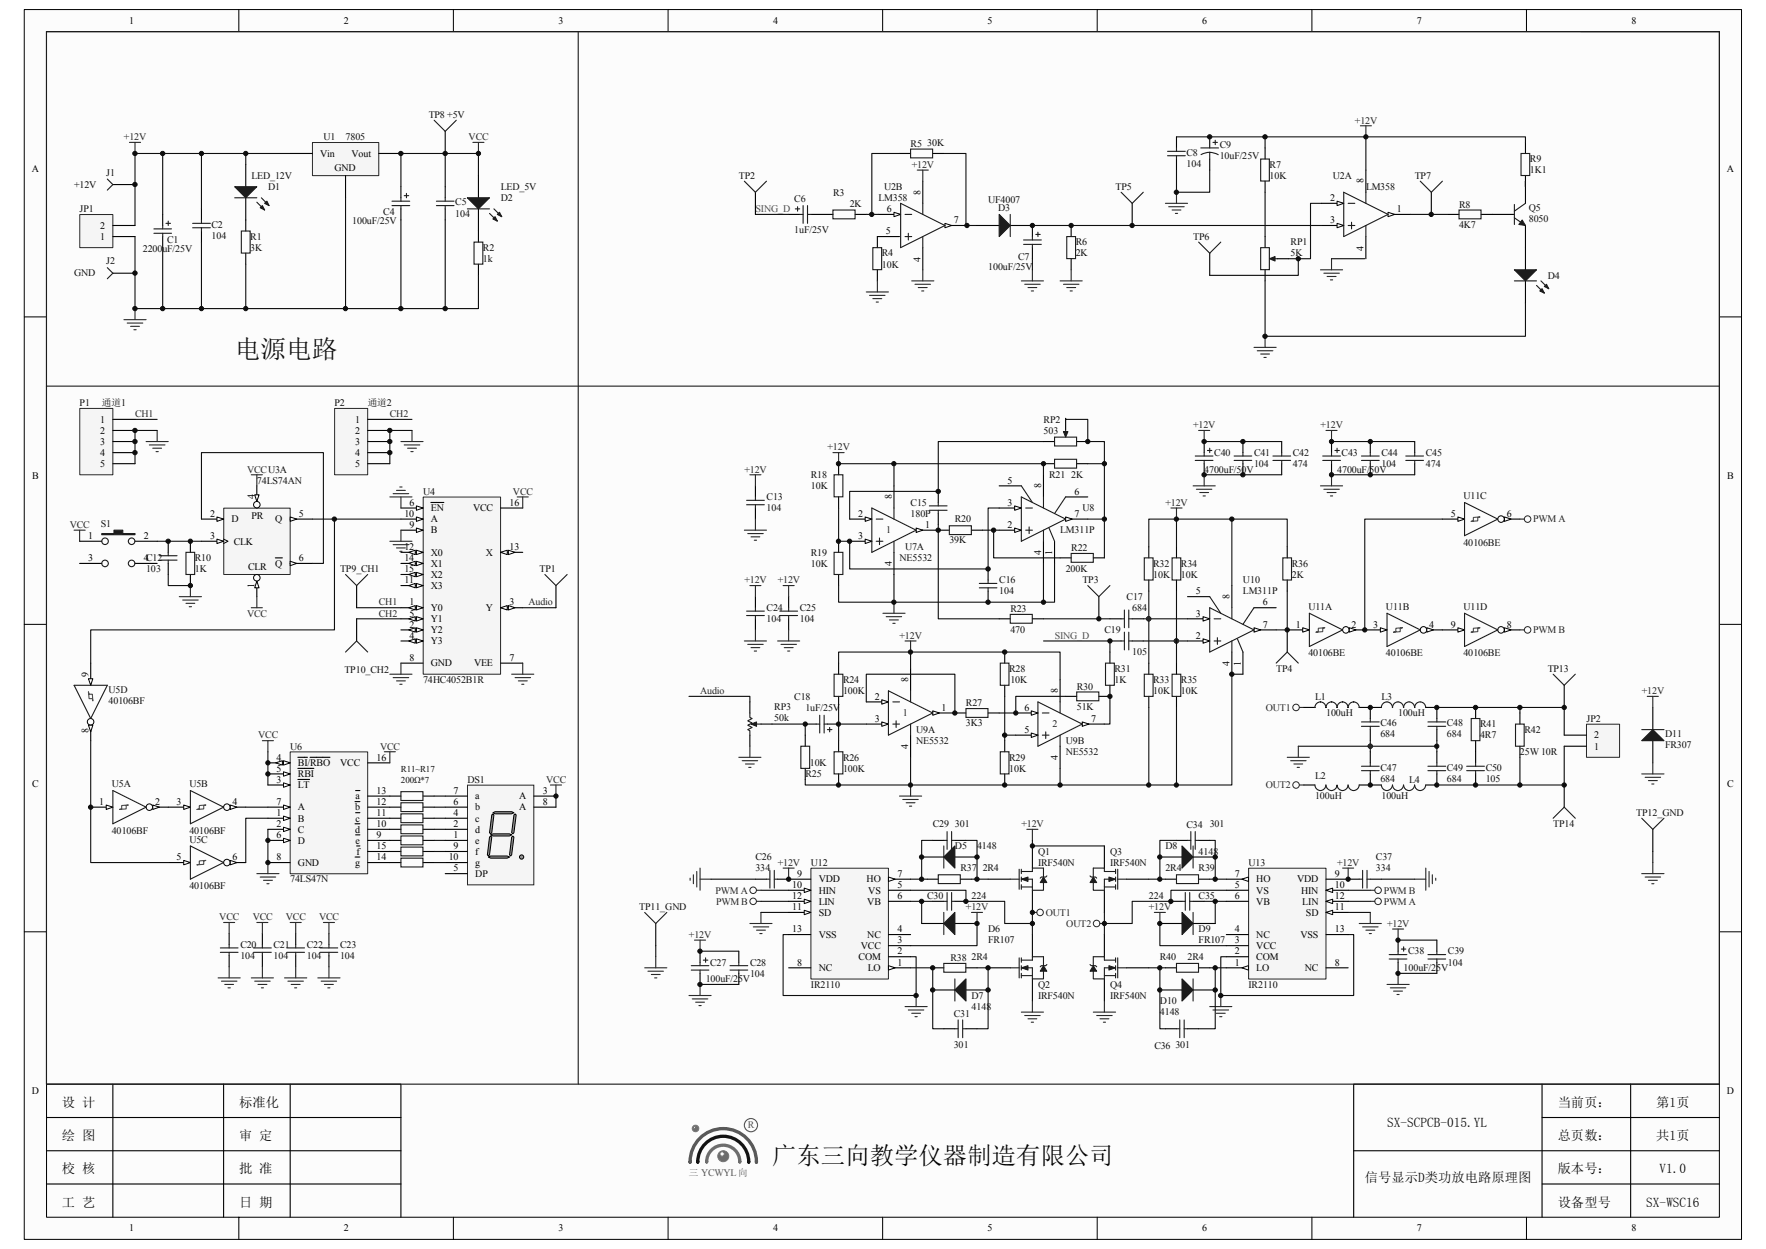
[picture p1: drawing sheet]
<svg xmlns="http://www.w3.org/2000/svg" width="297mm" height="210mm" viewBox="0 0 297 210" stroke-linecap="round" stroke-linejoin="round" font-family="sans-serif">
<defs><g id="words">
<text font-size="4.3" fill="#0e0e0e" x="39.5" y="60.2">电源电路</text>
<text font-size="4.1" x="129.9" y="195.7">广东三向教学仪器制造有限公司</text>
<g font-size="2.2">
<text x="10.4" y="186.1">设 计</text>
<text x="10.4" y="191.7">绘 图</text>
<text x="40.2" y="191.7">审 定</text>
<text x="40.2" y="186.1">标准化</text>
<text x="233.3" y="189.4">SX-SCPCB-015.YL</text>
<text x="262" y="186.1">当前页：</text>
<text x="262" y="191.7">总页数：</text>
<text x="278.6" y="186.1">第1页</text>
<text x="278.6" y="191.7">共1页</text>
<text x="10.4" y="197.3">校 核</text>
<text x="40.2" y="197.3">批 准</text>
<text x="262" y="197.3">版本号：</text>
<text x="279.1" y="197.3">V1.0</text>
<text x="10.4" y="202.8">工 艺</text>
<text x="40.2" y="202.8">日 期</text>
<text x="229.6" y="198.7">信号显示D类功放电路原理图</text>
<text x="262" y="202.8">设备型号</text>
<text x="276.9" y="202.8">SX-WSC16</text>
</g>
<g font-size="1.7">
<text x="21.7" y="4">1</text>
<text x="57.8" y="4">2</text>
<text x="93.9" y="4">3</text>
<text x="130" y="4">4</text>
<text x="166.1" y="4">5</text>
<text x="202.2" y="4">6</text>
<text x="238.3" y="4">7</text>
<text x="274.4" y="4">8</text>
<text x="5.4" y="28.9">A</text>
<text x="53.8" y="26.4">Vin</text>
<text x="56.3" y="28.8">GND</text>
<text x="59.1" y="26.4">Vout</text>
<text x="290.5" y="28.9">A</text>
<text x="149.2" y="35.7">6</text>
<text x="154.8" y="32.7" transform="rotate(-90 154.8 32.7)">8</text>
<text x="223.7" y="33.8">2</text>
<text x="229.4" y="30.8" transform="rotate(-90 229.4 30.8)">8</text>
<text x="235" y="35.7">1</text>
<text x="16.9" y="40.3">1</text>
<text x="16.9" y="38.5">2</text>
<text x="149" y="39.4">5</text>
<text x="160.4" y="37.5">7</text>
<text x="223.7" y="37.5">3</text>
<text x="154.8" y="44" transform="rotate(-90 154.8 44)">4</text>
<text x="229.4" y="42.1" transform="rotate(-90 229.4 42.1)">4</text>
<text x="16.9" y="71.1">1</text>
<text x="59.7" y="71.1">1</text>
<text x="16.9" y="72.9">2</text>
<text x="16.9" y="74.8">3</text>
<text x="16.9" y="76.6">4</text>
<text x="59.7" y="72.9">2</text>
<text x="59.7" y="74.8">3</text>
<text x="59.7" y="76.6">4</text>
<text x="5.4" y="80.6">B</text>
<text x="16.9" y="78.5">5</text>
<text x="42.8" y="83.9" transform="rotate(-90 42.8 83.9)">4</text>
<text x="59.7" y="78.5">5</text>
<text x="150" y="83.9" transform="rotate(-90 150 83.9)">8</text>
<text x="169.5" y="81.3">5</text>
<text x="175.1" y="82.1" transform="rotate(-90 175.1 82.1)">8</text>
<text x="180.7" y="83.2">6</text>
<text x="290.5" y="80.6">B</text>
<text x="35.3" y="86.9">2</text>
<text x="38.9" y="87.8">D</text>
<text x="42.3" y="87.2">PR</text>
<text x="46.3" y="87.8">Q</text>
<text x="50.3" y="86.9">5</text>
<text x="68" y="86.9">10</text>
<text x="68.9" y="85">6</text>
<text x="68.9" y="88.8">9</text>
<text x="72.5" y="86">EN</text>
<text x="72.5" y="89.7">B</text>
<text x="72.5" y="87.8">A</text>
<text x="79.6" y="86">VCC</text>
<text x="85.7" y="85">16</text>
<text x="144.3" y="86.9">2</text>
<text x="155.6" y="88.8">1</text>
<text x="169.5" y="88.8">2</text>
<text x="169.5" y="85">3</text>
<text x="180.7" y="86.9">7</text>
<text x="244" y="86.9">5</text>
<text x="253.4" y="86.9">6</text>
<text x="14.8" y="90.6">1</text>
<text x="14.8" y="94.3">3</text>
<text x="24.2" y="90.6">2</text>
<text x="24.2" y="94.3">4C12</text>
<text x="35.3" y="90.6">3</text>
<text x="39.3" y="91.5">CLK</text>
<text x="41.7" y="95.8">CLR</text>
<text x="46.3" y="95.3">Q</text>
<text x="50.3" y="94.3">6</text>
<text x="68" y="92.5">12</text>
<text x="68" y="94.3">14</text>
<text x="72.5" y="93.4">X0</text>
<text x="72.5" y="95.3">X1</text>
<text x="81.7" y="93.4">X</text>
<text x="85.7" y="92.5">13</text>
<text x="144.3" y="90.6">3</text>
<text x="150" y="95.2" transform="rotate(-90 150 95.2)">4</text>
<text x="175.1" y="93.3" transform="rotate(-90 175.1 93.3)">4</text>
<text x="177" y="93.3" transform="rotate(-90 177 93.3)">1</text>
<text x="42.8" y="98.9" transform="rotate(-90 42.8 98.9)">1</text>
<text x="68" y="98.1">11</text>
<text x="68" y="96.2">15</text>
<text x="68.9" y="101.8">1</text>
<text x="72.5" y="99">X3</text>
<text x="72.5" y="97.1">X2</text>
<text x="85.7" y="101.8">3</text>
<text x="201.2" y="99.9">5</text>
<text x="206.8" y="100.7" transform="rotate(-90 206.8 100.7)">8</text>
<text x="212.4" y="101.8">6</text>
<text x="68.9" y="105.5">2</text>
<text x="68.9" y="107.4">4</text>
<text x="68.9" y="103.7">5</text>
<text x="72.5" y="106.4">Y2</text>
<text x="72.5" y="102.7">Y0</text>
<text x="72.5" y="104.6">Y1</text>
<text x="81.7" y="102.7">Y</text>
<text x="201.2" y="107.4">2</text>
<text x="201.2" y="103.7">3</text>
<text x="212.4" y="105.5">7</text>
<text x="217.9" y="105.5">1</text>
<text x="227.3" y="105.5">2</text>
<text x="231" y="105.5">3</text>
<text x="240.4" y="105.5">4</text>
<text x="244" y="105.5">9</text>
<text x="253.4" y="105.5">8</text>
<text x="14.9" y="113.7" transform="rotate(-90 14.9 113.7)">9</text>
<text x="68.9" y="111.1">8</text>
<text x="72.5" y="108.3">Y3</text>
<text x="72.5" y="112">GND</text>
<text x="79.7" y="112">VEE</text>
<text x="85.7" y="111.1">7</text>
<text x="206.8" y="112" transform="rotate(-90 206.8 112)">4</text>
<text x="208.7" y="112" transform="rotate(-90 208.7 112)">1</text>
<text x="147.1" y="117.6">2</text>
<text x="152.8" y="114.7" transform="rotate(-90 152.8 114.7)">8</text>
<text x="158.4" y="119.5">1</text>
<text x="172.3" y="119.5">6</text>
<text x="177.9" y="116.5" transform="rotate(-90 177.9 116.5)">8</text>
<text x="14.9" y="123.1" transform="rotate(-90 14.9 123.1)">8</text>
<text x="147.1" y="121.3">3</text>
<text x="152.8" y="125.9" transform="rotate(-90 152.8 125.9)">4</text>
<text x="172.3" y="123.2">5</text>
<text x="183.5" y="121.3">7</text>
<text x="268.1" y="124.1">2</text>
<text x="46.5" y="127.9">4</text>
<text x="46.5" y="129.7">5</text>
<text x="46.5" y="131.6">3</text>
<text x="50.1" y="128.8">BI/RBO</text>
<text x="50.1" y="130.7">RBI</text>
<text x="57.2" y="128.8">VCC</text>
<text x="63.3" y="127.9">16</text>
<text x="177.9" y="127.8" transform="rotate(-90 177.9 127.8)">4</text>
<text x="268.1" y="126">1</text>
<text x="5.4" y="132.3">C</text>
<text x="16.7" y="135.3">1</text>
<text x="26.1" y="135.3">2</text>
<text x="29.7" y="135.3">3</text>
<text x="39.1" y="135.3">4</text>
<text x="46.5" y="135.3">7</text>
<text x="46.5" y="137.2">1</text>
<text x="50.1" y="132.5">LT</text>
<text x="50.1" y="136.2">A</text>
<text x="59.7" y="136.2">b</text>
<text x="59.8" y="134.4">a</text>
<text x="63.3" y="133.5">13</text>
<text x="63.3" y="137.2">11</text>
<text x="63.3" y="135.3">12</text>
<text x="76.3" y="137.2">4</text>
<text x="76.3" y="135.3">6</text>
<text x="76.3" y="133.5">7</text>
<text x="79.9" y="136.2">b</text>
<text x="79.9" y="134.4">a</text>
<text x="87.3" y="134.4">A</text>
<text x="87.3" y="136.2">A</text>
<text x="91.3" y="133.5">3</text>
<text x="91.3" y="135.3">8</text>
<text x="290.5" y="132.3">C</text>
<text x="46.5" y="139">2</text>
<text x="46.5" y="140.9">6</text>
<text x="50.1" y="138.1">B</text>
<text x="50.1" y="140">C</text>
<text x="50.1" y="141.8">D</text>
<text x="59.7" y="140">d</text>
<text x="59.8" y="138.1">c</text>
<text x="59.8" y="141.8">e</text>
<text x="60" y="143.7">f</text>
<text x="63.3" y="140.9">9</text>
<text x="63.3" y="142.8">15</text>
<text x="63.3" y="139">10</text>
<text x="76.3" y="142.8">9</text>
<text x="76.3" y="140.9">1</text>
<text x="76.3" y="139">2</text>
<text x="79.9" y="143.7">f</text>
<text x="79.9" y="141.8">e</text>
<text x="79.9" y="140">d</text>
<text x="79.9" y="138.1">c</text>
<text x="29.7" y="144.6">5</text>
<text x="39.1" y="144.6">6</text>
<text x="46.5" y="144.6">8</text>
<text x="50.1" y="145.6">GND</text>
<text x="59.8" y="145.6">g</text>
<text x="63.3" y="144.6">14</text>
<text x="75.5" y="144.6">10</text>
<text x="76.3" y="146.5">5</text>
<text x="79.9" y="145.6">g</text>
<text x="79.9" y="147.4">DP</text>
<text x="133.2" y="149.3">10</text>
<text x="134.1" y="147.4">9</text>
<text x="137.7" y="148.4">VDD</text>
<text x="145.8" y="148.4">HO</text>
<text x="150.9" y="147.4">7</text>
<text x="150.9" y="149.3">5</text>
<text x="207.7" y="149.3">5</text>
<text x="207.7" y="147.4">7</text>
<text x="211.3" y="148.4">HO</text>
<text x="218.2" y="148.4">VDD</text>
<text x="224.5" y="149.3">10</text>
<text x="224.5" y="147.4">9</text>
<text x="133.2" y="153">11</text>
<text x="133.2" y="151.2">12</text>
<text x="137.7" y="150.2">HIN</text>
<text x="137.7" y="153.9">SD</text>
<text x="137.7" y="152.1">LIN</text>
<text x="145.9" y="152.1">VB</text>
<text x="146" y="150.2">VS</text>
<text x="150.9" y="151.2">6</text>
<text x="207.7" y="151.2">6</text>
<text x="211.3" y="150.2">VS</text>
<text x="211.3" y="152.1">VB</text>
<text x="218.8" y="150.2">HIN</text>
<text x="219.1" y="152.1">LIN</text>
<text x="219.7" y="153.9">SD</text>
<text x="224.5" y="153">11</text>
<text x="224.5" y="151.2">12</text>
<text x="133.2" y="156.7">13</text>
<text x="137.7" y="157.7">VSS</text>
<text x="144.4" y="161.4">COM</text>
<text x="144.8" y="159.5">VCC</text>
<text x="145.9" y="157.7">NC</text>
<text x="150.9" y="156.7">4</text>
<text x="150.9" y="160.5">2</text>
<text x="150.9" y="158.6">3</text>
<text x="207.7" y="160.5">2</text>
<text x="207.7" y="158.6">3</text>
<text x="207.7" y="156.7">4</text>
<text x="211.3" y="161.4">COM</text>
<text x="211.3" y="159.5">VCC</text>
<text x="211.3" y="157.7">NC</text>
<text x="218.7" y="157.7">VSS</text>
<text x="224.5" y="156.7">13</text>
<text x="134.1" y="162.3">8</text>
<text x="137.7" y="163.3">NC</text>
<text x="146" y="163.3">LO</text>
<text x="150.9" y="162.3">1</text>
<text x="207.7" y="162.3">1</text>
<text x="211.3" y="163.3">LO</text>
<text x="219.5" y="163.3">NC</text>
<text x="224.5" y="162.3">8</text>
<text x="5.4" y="184">D</text>
<text x="290.5" y="184">D</text>
<text x="21.7" y="207">1</text>
<text x="57.8" y="207">2</text>
<text x="93.9" y="207">3</text>
<text x="130" y="207">4</text>
<text x="166.1" y="207">5</text>
<text x="202.2" y="207">6</text>
<text x="238.3" y="207">7</text>
<text x="274.4" y="207">8</text>
</g>
<g font-size="1.7" fill="#262626">
<text x="20.8" y="23.6">+12V</text>
<text x="78.8" y="23.6">VCC</text>
<text x="227.9" y="20.8">+12V</text>
<text x="153.3" y="28.2">+12V</text>
<text x="22.7" y="70.1">CH1</text>
<text x="65.6" y="70.1">CH2</text>
<text x="200.7" y="72">+12V</text>
<text x="222.1" y="72">+12V</text>
<text x="139.2" y="75.7">+12V</text>
<text x="41.6" y="79.4">VCCU3A</text>
<text x="86.3" y="83.2">VCC</text>
<text x="125.2" y="79.4">+12V</text>
<text x="11.7" y="88.8">VCC</text>
<text x="196" y="85">+12V</text>
<text x="257.9" y="87.8">PWM A</text>
<text x="63.7" y="101.8">CH1</text>
<text x="88.9" y="101.8">Audio</text>
<text x="125.2" y="98.1">+12V</text>
<text x="130.8" y="98.1">+12V</text>
<text x="41.6" y="103.7">VCC</text>
<text x="63.7" y="103.7">CH2</text>
<text x="151.3" y="107.4">+12V</text>
<text x="257.9" y="106.4">PWM B</text>
<text x="117.7" y="116.7">Audio</text>
<text x="212.9" y="119.5">OUT1</text>
<text x="276.2" y="116.7">+12V</text>
<text x="43.4" y="124.1">VCC</text>
<text x="63.9" y="126">VCC</text>
<text x="91.9" y="131.6">VCC</text>
<text x="212.9" y="132.5">OUT2</text>
<text x="171.8" y="139">+12V</text>
<text x="130.8" y="145.6">+12V</text>
<text x="224.9" y="145.6">+12V</text>
<text x="36.9" y="154.7">VCC</text>
<text x="42.5" y="154.7">VCC</text>
<text x="48.1" y="154.7">VCC</text>
<text x="53.7" y="154.7">VCC</text>
<text x="120.3" y="150.2">PWM A</text>
<text x="120.4" y="152.1">PWM B</text>
<text x="162.5" y="153">+12V</text>
<text x="175.9" y="153.9">OUT1</text>
<text x="179.3" y="155.8">OUT2</text>
<text x="193.2" y="153">+12V</text>
<text x="232.7" y="150.2">PWM B</text>
<text x="232.7" y="152.1">PWM A</text>
<text x="233.3" y="155.8">+12V</text>
<text x="115.9" y="157.7">+12V</text>
</g>
<g font-size="1.7" fill="#0e0e0e">
<text x="54.4" y="23.6">U1</text>
<text x="58.1" y="23.6">7805</text>
<text x="72.1" y="19.8">TP8 +5V</text>
<text x="17.9" y="29.5">J1</text>
<text x="153.2" y="24.7">R5</text>
<text x="156" y="24.5">30K</text>
<text x="199.6" y="26.2">C8</text>
<text x="199.6" y="28">104</text>
<text x="205.2" y="24.8">C9</text>
<text x="205.2" y="26.7">10uF/25V</text>
<text x="213.5" y="28.2">R7</text>
<text x="257.3" y="27.3">R9</text>
<text x="257.3" y="29.1">1K1</text>
<text x="12.5" y="31.6">+12V</text>
<text x="13.4" y="35.7">JP1</text>
<text x="42.3" y="30.1">LED_12V</text>
<text x="45.1" y="31.9">D1</text>
<text x="76.6" y="34.5">C5</text>
<text x="84.2" y="33.8">D2</text>
<text x="84.2" y="31.9">LED_5V</text>
<text x="124.3" y="30.1">TP2</text>
<text x="133.6" y="34">C6</text>
<text x="140.1" y="32.9">R3</text>
<text x="142.9" y="34.7">2K</text>
<text x="147.8" y="33.8">LM358</text>
<text x="148.7" y="31.9">U2B</text>
<text x="166.2" y="34.2">UF4007</text>
<text x="167.9" y="35.5">D3</text>
<text x="187.6" y="31.9">TP5</text>
<text x="213.5" y="30.1">10K</text>
<text x="224.2" y="30.1">U2A</text>
<text x="229.8" y="31.9">LM358</text>
<text x="238" y="30.1">TP7</text>
<text x="245.4" y="34.9">R8</text>
<text x="257.2" y="35.5">Q5</text>
<text x="28.1" y="40.9">C1</text>
<text x="35.6" y="38.3">C2</text>
<text x="35.6" y="40.1">104</text>
<text x="42.1" y="40.3">R1</text>
<text x="59.2" y="37.7">100uF/25V</text>
<text x="64.5" y="36.2">C4</text>
<text x="76.6" y="36.4">104</text>
<text x="133.6" y="39.2">1uF/25V</text>
<text x="180.9" y="41.3">R6</text>
<text x="200.7" y="40.3">TP6</text>
<text x="217.1" y="41.3">RP1</text>
<text x="245.4" y="38.3">4K7</text>
<text x="257.2" y="37.3">8050</text>
<text x="12.5" y="46.5">GND</text>
<text x="17.9" y="44.4">J2</text>
<text x="24" y="42.4">2200uF/25V</text>
<text x="42.1" y="42.2">3K</text>
<text x="81.2" y="42.2">R2</text>
<text x="81.2" y="44">1k</text>
<text x="148.3" y="43.1">R4</text>
<text x="148.3" y="45">10K</text>
<text x="166.2" y="45.3">100uF/25V</text>
<text x="171.2" y="43.7">C7</text>
<text x="180.9" y="43.1">2K</text>
<text x="217.1" y="43.1">5K</text>
<text x="260.3" y="46.8">D4</text>
<text x="13.4" y="68.3">P1</text>
<text x="56.3" y="68.3">P2</text>
<text x="175.5" y="71.1">RP2</text>
<text x="175.5" y="72.9">503</text>
<text x="204.2" y="76.6">C40</text>
<text x="210.9" y="76.6">C41</text>
<text x="217.5" y="76.6">C42</text>
<text x="225.7" y="76.6">C43</text>
<text x="232.4" y="76.6">C44</text>
<text x="239.8" y="76.6">C45</text>
<text x="43.2" y="81.3">74LS74AN</text>
<text x="71.2" y="83.2">U4</text>
<text x="136.4" y="80.4">R18</text>
<text x="136.4" y="82.2">10K</text>
<text x="176.5" y="80.4">R21 2K</text>
<text x="202.5" y="79.4">4700uF/50V</text>
<text x="210.9" y="78.5">104</text>
<text x="217.5" y="78.5">474</text>
<text x="224.9" y="79.4">4700uF/50V</text>
<text x="232.4" y="78.5">104</text>
<text x="239.8" y="78.5">474</text>
<text x="246.1" y="83.9">U11C</text>
<text x="17" y="88.6">S1</text>
<text x="128.9" y="84.1">C13</text>
<text x="128.9" y="86">104</text>
<text x="153.2" y="85">C15</text>
<text x="153.2" y="86.9">180P</text>
<text x="160.6" y="87.8">R20</text>
<text x="178.3" y="89.7">LM311P</text>
<text x="182.1" y="86">U8</text>
<text x="32.8" y="94.3">R10</text>
<text x="136.4" y="93.4">R19</text>
<text x="136.4" y="95.3">10K</text>
<text x="151.3" y="94.3">NE5532</text>
<text x="152.2" y="92.5">U7A</text>
<text x="159.7" y="91.4">39K</text>
<text x="180.2" y="92.7">R22</text>
<text x="194" y="95.3">R32</text>
<text x="198.6" y="95.3">R34</text>
<text x="217.3" y="95.3">R36</text>
<text x="246.1" y="91.7">40106BE</text>
<text x="24.6" y="96.2">103</text>
<text x="32.8" y="96.2">1K</text>
<text x="57.2" y="96.2">TP9_CH1</text>
<text x="90.7" y="96.2">TP1</text>
<text x="168.1" y="98.1">C16</text>
<text x="168.1" y="99.9">104</text>
<text x="179.3" y="96.2">200K</text>
<text x="182.1" y="98.1">TP3</text>
<text x="189.5" y="100.9">C17</text>
<text x="194" y="97.1">10K</text>
<text x="198.6" y="97.1">10K</text>
<text x="209.1" y="98.1">U10</text>
<text x="209.1" y="99.9">LM311P</text>
<text x="217.3" y="97.1">2K</text>
<text x="128.9" y="102.7">C24</text>
<text x="128.9" y="104.6">104</text>
<text x="134.5" y="102.7">C25</text>
<text x="134.5" y="104.6">104</text>
<text x="169.9" y="102.9">R23</text>
<text x="169.9" y="106.4">470</text>
<text x="185.8" y="106.4">C19</text>
<text x="190.4" y="102.7">684</text>
<text x="220.1" y="102.5">U11A</text>
<text x="233.1" y="102.5">U11B</text>
<text x="246.1" y="102.5">U11D</text>
<text x="57.9" y="113.2">TP10_CH2</text>
<text x="169.8" y="113">R28</text>
<text x="187.4" y="113">R31</text>
<text x="190.4" y="110.2">105</text>
<text x="214.7" y="113">TP4</text>
<text x="220.1" y="110.4">40106BE</text>
<text x="233.1" y="110.4">40106BE</text>
<text x="246.1" y="110.4">40106BE</text>
<text x="260.3" y="113">TP13</text>
<text x="18.2" y="116.5">U5D</text>
<text x="18.2" y="118.4">40106BF</text>
<text x="71.2" y="114.8">74HC4052B1R</text>
<text x="130.2" y="119.3">RP3</text>
<text x="133.6" y="117.6">C18</text>
<text x="135.5" y="119.5">1uF/25V</text>
<text x="141.8" y="114.8">R24</text>
<text x="141.8" y="116.7">100K</text>
<text x="162.5" y="118.7">R27</text>
<text x="169.9" y="114.8">10K</text>
<text x="181.1" y="116">R30</text>
<text x="181.1" y="119.3">51K</text>
<text x="187.4" y="114.8">1K</text>
<text x="194" y="114.8">R33</text>
<text x="194" y="116.7">10K</text>
<text x="198.6" y="114.8">R35</text>
<text x="198.6" y="116.7">10K</text>
<text x="221.2" y="117.6">L1</text>
<text x="232.4" y="117.6">L3</text>
<text x="130.2" y="121.2">50k</text>
<text x="154.1" y="123.2">U9A</text>
<text x="154.1" y="125.1">NE5532</text>
<text x="162.5" y="122.1">3K3</text>
<text x="179.3" y="125.1">U9B</text>
<text x="223.1" y="120.4">100uH</text>
<text x="232.2" y="122.1">C46</text>
<text x="232.2" y="124">684</text>
<text x="235.2" y="120.4">100uH</text>
<text x="243.3" y="122.1">C48</text>
<text x="243.3" y="124">684</text>
<text x="249" y="122.3">R41</text>
<text x="249" y="124.1">4R7</text>
<text x="256.4" y="123.2">R42</text>
<text x="266.8" y="121.3">JP2</text>
<text x="280.1" y="124">D11</text>
<text x="280.1" y="125.8">FR307</text>
<text x="48.8" y="126">U6</text>
<text x="78.6" y="131.6">DS1</text>
<text x="135.5" y="130.7">R25</text>
<text x="136.2" y="128.8">10K</text>
<text x="141.8" y="127.9">R26</text>
<text x="141.8" y="129.7">100K</text>
<text x="169.8" y="127.9">R29</text>
<text x="169.8" y="129.7">10K</text>
<text x="179.3" y="126.9">NE5532</text>
<text x="221.2" y="131">L2</text>
<text x="232.2" y="129.5">C47</text>
<text x="232.2" y="131.4">684</text>
<text x="237" y="131.6">L4</text>
<text x="243.3" y="129.5">C49</text>
<text x="243.3" y="131.4">684</text>
<text x="249.9" y="129.5">C50</text>
<text x="249.9" y="131.4">105</text>
<text x="255.6" y="126.9">25W 10R</text>
<text x="18.8" y="132.3">U5A</text>
<text x="31.9" y="132.3">U5B</text>
<text x="221.2" y="134.4">100uH</text>
<text x="232.4" y="134.4">100uH</text>
<text x="275.2" y="137.2">TP12_GND</text>
<text x="18.8" y="140.2">40106BF</text>
<text x="31.9" y="140.2">40106BF</text>
<text x="31.9" y="141.6">U5C</text>
<text x="156.9" y="139">C29 301</text>
<text x="160.6" y="142.8">D5</text>
<text x="164.4" y="142.8">4148</text>
<text x="174.6" y="143.7">Q1</text>
<text x="186.7" y="143.7">Q3</text>
<text x="196" y="142.8">D8</text>
<text x="199.6" y="139.2">C34</text>
<text x="201.6" y="143.7">4148</text>
<text x="203.5" y="139">301</text>
<text x="261.3" y="139">TP14</text>
<text x="31.9" y="149.5">40106BF</text>
<text x="48.8" y="148.4">74LS47N</text>
<text x="127.1" y="144.6">C26</text>
<text x="127.1" y="146.5">334</text>
<text x="136.4" y="145.6">U12</text>
<text x="161.5" y="146.5">R37 2R4</text>
<text x="174.6" y="145.6">IRF540N</text>
<text x="186.7" y="145.6">IRF540N</text>
<text x="196" y="146.5">2R4</text>
<text x="201.6" y="146.5">R39</text>
<text x="210" y="145.6">U13</text>
<text x="231.4" y="144.6">C37</text>
<text x="231.4" y="146.5">334</text>
<text x="107.5" y="153">TP11_GND</text>
<text x="156" y="151.2">C30</text>
<text x="163.4" y="151.2">224</text>
<text x="193.2" y="151.2">224</text>
<text x="201.6" y="151.2">C35</text>
<text x="40.4" y="159.3">C20</text>
<text x="40.4" y="161.2">104</text>
<text x="46" y="159.3">C21</text>
<text x="46" y="161.2">104</text>
<text x="51.6" y="159.3">C22</text>
<text x="51.6" y="161.2">104</text>
<text x="57.2" y="159.3">C23</text>
<text x="57.2" y="161.2">104</text>
<text x="159.9" y="161.6">R38</text>
<text x="163.4" y="161.4">2R4</text>
<text x="166.2" y="156.7">D6</text>
<text x="166.2" y="158.6">FR107</text>
<text x="195.1" y="161.4">R40</text>
<text x="199.7" y="161.4">2R4</text>
<text x="201.6" y="156.7">D9</text>
<text x="201.6" y="158.6">FR107</text>
<text x="236.8" y="160.5">C38</text>
<text x="243.5" y="160.5">C39</text>
<text x="118.7" y="165.1">100uF/25V</text>
<text x="119.4" y="162.3">C27</text>
<text x="126.1" y="162.3">C28</text>
<text x="126.1" y="164.2">104</text>
<text x="136.4" y="166.1">IR2110</text>
<text x="163.4" y="167.9">D7</text>
<text x="174.6" y="166.1">Q2</text>
<text x="174.6" y="167.9">IRF540N</text>
<text x="186.7" y="166.1">Q4</text>
<text x="186.7" y="167.9">IRF540N</text>
<text x="210" y="166.1">IR2110</text>
<text x="236.1" y="163.3">100uF/25V</text>
<text x="243.5" y="162.3">104</text>
<text x="160.4" y="170.9">C31</text>
<text x="163.4" y="169.8">4148</text>
<text x="195.1" y="168.8">D10</text>
<text x="195.1" y="170.7">4148</text>
<text x="160.4" y="176.1">301</text>
<text x="194.2" y="176.3">C36</text>
<text x="197.7" y="176.1">301</text>
</g>
<g font-size="1.7" fill="#4c4c4c">
<text x="127.1" y="35.7">SING_D</text>
<text x="177.4" y="107.4">SING_D</text>
</g>
<g font-size="1.7" fill="#1c1c1c">
<text x="149.1" y="89.7">1</text>
<text x="151.9" y="120.4">1</text>
<text x="177" y="122.3">2</text>
</g>
<text font-size="1.7" fill="#535353" x="125.8" y="189.7">R</text>
<g font-size="1.6" fill="#0e0e0e">
<text x="17.1" y="68.3">通道1</text>
<text x="61.8" y="68.3">通道2</text>
</g>
<text font-size="1.6" fill="#535353" x="115.9" y="197.7">三 YCWYL向</text>
<g font-size="1.5" fill="#0e0e0e">
<text x="67.4" y="129.8">R11~R17</text>
<text x="67.4" y="131.6">200Ω*7</text>
</g>
</g></defs>
<path d="M4.1 1.6h288.8v206.8h-288.8z" fill="#fcfcfc"/>
<path d="M4.1 1.6h288.8v206.8h-288.8z" fill="none" stroke="#000" stroke-width=".17"/>
<path d="M7.8 5.4h281.4v199.2h-281.4z" fill="#fcfcfc"/>
<g fill="none" stroke="#000" stroke-width=".17">
<path d="M7.8 5.3h281.4v199.3h-281.4zM40.2 1.6v3.7M76.3 1.6v3.7M112.4 1.6v3.7M148.5 1.6v3.7M184.5 1.6v3.7M220.7 1.6v3.7M256.7 1.6v3.7M4.1 53.3h3.7M289.2 53.3h3.7M4.1 105h3.7M289.2 105h3.7"/>
<path d="M4.1 156.7h3.7M289.2 156.7h3.7M40.2 204.6v3.8M76.3 204.6v3.8M112.4 204.6v3.8M148.5 204.6v3.8M184.5 204.6v3.8M220.7 204.6v3.8M256.7 204.6v3.8"/>
</g>
<g fill="#0e0e0e" stroke="#0e0e0e" stroke-width=".17">
<circle cx="193.2" cy="104" r=".36"/>
<circle cx="197.9" cy="107.8" r=".36"/>
<circle cx="230.5" cy="125.5" r=".36"/>
</g>
<path d="M153.2 112.4v3.7M156.9 119.9h3.7" fill="none" stroke="#000" stroke-width=".19"/>
<path d="M156.9 119.5l1.1 .4-1.1 .3z" fill="#fcfcfc" stroke="#000" stroke-width=".17"/>
<path d="M145.7 121.7h3.7M153.2 123.6v3.7" fill="none" stroke="#000" stroke-width=".19"/>
<path d="M148.3 121.4l1.1 .3-1.1 .4z" fill="#fcfcfc" stroke="#000" stroke-width=".17"/>
<path d="M145.7 118h3.7" fill="none" stroke="#000" stroke-width=".19"/>
<path d="M148.3 117.6l1.1 .4-1.1 .4z" fill="#fcfcfc" stroke="#000" stroke-width=".17"/>
<path d="M149.4 116.1l7.5 3.8-7.5 3.7zM150.2 118h1.1M153.2 116.1v1.9M150.2 121.7h1.1M150.7 121.2v1.1M153.2 121.7v1.9" fill="none" stroke="#1c1c1c" stroke-width=".19"/>
<path d="M178.3 114.3v3.7M178.3 125.5v3.7M182 121.7h3.8" fill="none" stroke="#000" stroke-width=".19"/>
<path d="M182 121.4l1.2 .3-1.2 .4z" fill="#fcfcfc" stroke="#000" stroke-width=".17"/>
<path d="M170.9 123.6h3.7" fill="none" stroke="#000" stroke-width=".19"/>
<path d="M173.5 123.2l1.1 .4-1.1 .4z" fill="#fcfcfc" stroke="#000" stroke-width=".17"/>
<path d="M170.9 119.9h3.7" fill="none" stroke="#000" stroke-width=".19"/>
<path d="M173.5 119.5l1.1 .4-1.1 .3z" fill="#fcfcfc" stroke="#000" stroke-width=".17"/>
<path d="M174.6 118l7.4 3.7-7.4 3.8zM175.3 119.9h1.1M178.3 118v1.9M175.3 123.6h1.1M175.9 123v1.2M178.3 123.6v1.9" fill="none" stroke="#1c1c1c" stroke-width=".19"/>
<path d="M150.4 81.7v3.7M154.1 89.1h3.7" fill="none" stroke="#000" stroke-width=".19"/>
<path d="M154.1 88.8l1.1 .3-1.1 .4z" fill="#fcfcfc" stroke="#000" stroke-width=".17"/>
<path d="M142.9 91h3.7M150.4 92.9v3.7" fill="none" stroke="#000" stroke-width=".19"/>
<path d="M145.5 90.6l1.1 .4-1.1 .4z" fill="#fcfcfc" stroke="#000" stroke-width=".17"/>
<path d="M142.9 87.3h3.7" fill="none" stroke="#000" stroke-width=".19"/>
<path d="M145.5 86.9l1.1 .4-1.1 .4z" fill="#fcfcfc" stroke="#000" stroke-width=".17"/>
<path d="M146.6 85.4l7.5 3.7-7.5 3.8zM147.4 91h1.1M147.4 87.3h1.1M147.9 90.4v1.2M150.4 85.4v1.9M150.4 91v1.9" fill="none" stroke="#1c1c1c" stroke-width=".19"/>
<path d="M168.1 89.1h3.7M177.4 91v3.7" fill="none" stroke="#000" stroke-width=".19"/>
<path d="M170.7 88.8l1.1 .3-1.1 .4z" fill="#fcfcfc" stroke="#000" stroke-width=".17"/>
<path d="M168.1 85.4h3.7" fill="none" stroke="#000" stroke-width=".19"/>
<path d="M170.7 85l1.1 .4-1.1 .4z" fill="#fcfcfc" stroke="#000" stroke-width=".17"/>
<path d="M168.1 81.7h3.7M175.5 91v3.7M179.2 83.5h3.8M179.2 87.3h3.8" fill="none" stroke="#000" stroke-width=".19"/>
<path d="M179.2 86.9l1.2 .4-1.2 .4z" fill="#fcfcfc" stroke="#000" stroke-width=".17"/>
<path d="M175.5 79.8v3.7M199.7 107.8h3.8M209.1 109.6v3.7" fill="none" stroke="#000" stroke-width=".19"/>
<path d="M171.8 83.5l7.4 3.8-7.4 3.7zM171.8 81.7l1.8 2.8M172.5 85.4h1.1M172.5 89.1h1.1M173.1 88.6v1.1M175.5 83.5v1.9M175.5 89.1v1.9M176.4 88.8l1 2.2M179.2 83.5l-1.8 2.8" fill="none" stroke="#1c1c1c" stroke-width=".19"/>
<path d="M202.4 107.4l1.1 .4-1.1 .3z" fill="#fcfcfc" stroke="#000" stroke-width=".17"/>
<path d="M199.7 104h3.8" fill="none" stroke="#000" stroke-width=".19"/>
<path d="M202.4 103.7l1.1 .3-1.1 .4z" fill="#fcfcfc" stroke="#000" stroke-width=".17"/>
<path d="M199.7 100.3h3.8M207.2 109.6v3.7M210.9 102.2h3.7M210.9 105.9h3.7" fill="none" stroke="#000" stroke-width=".19"/>
<path d="M210.9 105.5l1.1 .4-1.1 .4z" fill="#fcfcfc" stroke="#000" stroke-width=".17"/>
<path d="M207.2 98.4v3.8M229.5 105.9h3.8" fill="none" stroke="#000" stroke-width=".19"/>
<path d="M203.5 102.2l7.4 3.7-7.4 3.7zM203.5 100.3l1.8 2.8M204.2 104h1.1M204.2 107.8h1.1M204.8 107.2v1.1M207.2 102.2v1.8M207.2 107.8v1.8M208.1 107.4l1 2.2M210.9 102.2l-1.8 2.8" fill="none" stroke="#1c1c1c" stroke-width=".19"/>
<path d="M232.2 105.5l1.1 .4-1.1 .4z" fill="#fcfcfc" stroke="#000" stroke-width=".17"/>
<path d="M238.9 105.9h3.7" fill="none" stroke="#000" stroke-width=".19"/>
<g fill="#fcfcfc" stroke="#000" stroke-width=".17">
<path d="M240 105.5l1.1 .4-1.1 .4z"/>
<circle cx="239.4" cy="105.9" r=".55"/>
</g>
<path d="M233.3 103.1l5.6 2.8-5.6 2.8z" fill="none" stroke="#1c1c1c" stroke-width=".19"/>
<path d="M234.8 105.6l1.1-.1-.4 .1v.6l-1.1 .1 .4-.1z" fill="none" stroke="#4c4c4c" stroke-width=".19"/>
<path d="M216.5 105.9h3.7" fill="none" stroke="#000" stroke-width=".19"/>
<path d="M219.1 105.5l1.1 .4-1.1 .4z" fill="#fcfcfc" stroke="#000" stroke-width=".17"/>
<path d="M225.8 105.9h3.7" fill="none" stroke="#000" stroke-width=".19"/>
<g fill="#fcfcfc" stroke="#000" stroke-width=".17">
<path d="M226.9 105.5l1.2 .4-1.2 .4z"/>
<circle cx="226.4" cy="105.9" r=".55"/>
</g>
<path d="M220.2 103.1l5.6 2.8-5.6 2.8z" fill="none" stroke="#1c1c1c" stroke-width=".19"/>
<path d="M221.7 105.6l1.1-.1-.3 .1v.6l-1.1 .1 .3-.1z" fill="none" stroke="#4c4c4c" stroke-width=".19"/>
<path d="M242.6 105.9h3.7" fill="none" stroke="#000" stroke-width=".19"/>
<path d="M245.2 105.5l1.1 .4-1.1 .4z" fill="#fcfcfc" stroke="#000" stroke-width=".17"/>
<path d="M251.9 105.9h3.7" fill="none" stroke="#000" stroke-width=".19"/>
<g fill="#fcfcfc" stroke="#000" stroke-width=".17">
<path d="M253 105.5l1.2 .4-1.2 .4z"/>
<circle cx="252.5" cy="105.9" r=".55"/>
</g>
<path d="M246.3 103.1l5.6 2.8-5.6 2.8z" fill="none" stroke="#1c1c1c" stroke-width=".19"/>
<path d="M247.8 105.6l1.1-.1-.3 .1v.6l-1.1 .1 .3-.1z" fill="none" stroke="#4c4c4c" stroke-width=".19"/>
<path d="M242.6 87.3h3.7" fill="none" stroke="#000" stroke-width=".19"/>
<path d="M245.2 86.9l1.1 .4-1.1 .4z" fill="#fcfcfc" stroke="#000" stroke-width=".17"/>
<path d="M251.9 87.3h3.7" fill="none" stroke="#000" stroke-width=".19"/>
<g fill="#fcfcfc" stroke="#000" stroke-width=".17">
<path d="M253 86.9l1.2 .4-1.2 .4z"/>
<circle cx="252.5" cy="87.3" r=".55"/>
</g>
<g fill="none" stroke="#1c1c1c" stroke-width=".19">
<path d="M153.2 25.1h3.7v1.4h-3.7zM140.3 79.8h1.5v3.7h-1.5zM177.4 77.2h3.7v1.5h-3.7zM222.5 76.7h3M222.5 77.4h3M224 76.1v.6M224 77.4v.6M224.5 75.7h.8M224.9 75.4v.7M229 76.7h3M229 77.4h3M230.5 76.1v.6"/>
<path d="M230.5 77.4v.6M125.6 84.9h3M125.6 84.1h3M127.1 83.5v.6M127.1 84.9v.5M140.3 92.9h1.5v3.7h-1.5zM156.3 85.8h3M156.3 85h3M157.8 84.5v.5M157.8 85.8v.5M159.7 88.4h3.7v1.5h-3.7zM164.7 98.8h3"/>
<path d="M164.7 98.1h3M166.2 97.5v.6M166.2 98.8v.6M180.2 93h3.7v1.5h-3.7zM192.5 93.8h1.4v3.7h-1.4zM197.1 93.8h1.5v3.7h-1.5zM215.8 93.8h1.4v3.7h-1.4zM246.3 84.5l5.6 2.8-5.6 2.8zM140.3 113.3h1.5v3.8h-1.5zM162.5 119.1h3.7v1.5h-3.7zM168.3 111.5h1.4v3.7h-1.4zM169.9 103.3h3.7v1.5h-3.7z"/>
<path d="M181.1 116.3h3.7v1.5h-3.7zM185.9 111.5h1.5v3.7h-1.5zM188.6 104h.5M188.6 107.8h.5M189.1 102.6v2.9M189.1 106.3v3M189.9 102.6v2.9M189.9 106.3v3M189.9 104h.5M189.9 107.8h.5M192.5 113.3h1.4v3.8h-1.4zM197.1 113.3h1.5v3.8h-1.5z"/>
<path d="M221.2 118.9v.1a.94 .94 0 0 1 .9-1 .94 .94 0 0 1 .9 1v-.1M223 118.9v.1a.94 .94 0 0 1 1-1 .95 .95 0 0 1 .9 1 .94 .94 0 0 1 .9-1 .94 .94 0 0 1 .9 1v-.1M226.8 118.9v.1a.94 .94 0 0 1 .9-1 .95 .95 0 0 1 .9 1v-.1M232.3 118.9v.1a.93 .93 0 0 1 1-1 .93 .93 0 0 1 .9 1 .92 .92 0 0 1 .9-1 .92 .92 0 0 1 1 1v-.1M236.1 118.9v.1a.92 .92 0 0 1 .9-1 .92 .92 0 0 1 .9 1v-.1M238 118.9v.1a.92 .92 0 0 1 .9-1 .92 .92 0 0 1 .9 1v-.1M134.7 125.5h1.5v3.7h-1.5zM137.3 121.7h.6M137.9 120.2v3M138.6 121.7h.6M138.6 120.2v3M139.2 122.7h.7"/>
<path d="M139.5 122.3v.7M140.3 126.4h1.5v3.7h-1.5zM168.3 126.4h1.4v3.7h-1.4zM221.2 132a.94 .94 0 0 0 .9 .9 .94 .94 0 0 0 .9-.9M223 132a.95 .95 0 0 0 1 .9 .97 .97 0 0 0 .9-.9 .95 .95 0 0 0 .9 .9 .94 .94 0 0 0 .9-.9M226.8 132a.95 .95 0 0 0 .9 .9 .97 .97 0 0 0 .9-.9M229 128.8h3M229 122.1h3M229 129.6h3M229 121.4h3M230.5 120.8v.6M230.5 122.1v.6"/>
<path d="M230.5 128.2v.6M230.5 129.6v.5M232.3 132a.93 .93 0 0 0 1 .9 .93 .93 0 0 0 .9-.9 .93 .93 0 0 0 .9 .9 .93 .93 0 0 0 1-.9M236.1 132a.92 .92 0 0 0 .9 .9 .92 .92 0 0 0 .9-.9M238 132a.92 .92 0 0 0 .9 .9 .92 .92 0 0 0 .9-.9M240.2 128.8h3M240.2 122.1h3M240.2 129.6h3M240.2 121.4h3M241.7 120.8v.6M241.7 122.1v.6M241.7 128.2v.6"/>
<path d="M241.7 129.6v.5M246.7 129.6h3M246.7 128.8h3M247.5 120.8h1.4v3.7h-1.4zM248.2 128.2v.6M248.2 129.6v.5M157.8 147.1h3.7v1.4h-3.7zM158.7 142.2v3.7M158.7 153.4v3.7M158.7 151.5h.6M159.3 150.1v2.9M160.1 151.5h.5"/>
<path d="M160.1 150.1v2.9M169.9 147.8h1.5M171.4 146.1v3.4M171.8 146.5h1.8v-.6h1.9v1.5M171.8 147.8h1.8v1.9h1.9v-1.3M171.8 149.1h1.8M171.8 146.1v.8M171.8 147.4v.8M171.8 148.7v.8M176.1 147.3l-.2 .1h-.7l-.2 .2M183.3 147.3l.2 .1h.8l.2 .2M185.8 149.1h1.8"/>
<path d="M187.6 146.1v.8M187.6 147.4v.8M187.6 148.7v.8M187.6 146.5h-1.8v-.6h-1.9v1.5M187.6 147.8h-1.8v1.9h-1.9v-1.3M188 146.1v3.4M188 147.8h1.5M197.9 147.1h3.7v1.4h-3.7zM198.8 151.5h.6M199.4 150.1v2.9M200.1 151.5h.6M200.1 150.1v2.9"/>
<path d="M200.7 142.2v3.7M200.7 153.4v3.7M235.2 159.9v.6M235.7 159.6h.7M236.1 159.2v.7M241.7 159.9v.6M116.3 162.3h2.9M116.3 163.1h2.9M117.7 161.8v.5M117.7 163.1v.5M118.3 161.4h.8M118.7 161v.8"/>
<path d="M122.8 163.1h3M122.8 162.3h3M124.3 161.8v.5M124.3 163.1v.5M158.7 162h3.8v1.4h-3.8zM160.6 164.6v3.7M169.9 162.7h1.5M171.4 161v3.4M171.8 161.4h1.8v-.6h1.9v1.5M171.8 162.7h1.8v1.9h1.9v-1.3M171.8 164h1.8M171.8 161v.8"/>
<path d="M171.8 162.3v.8M171.8 163.6v.8M176.1 162.2l-.2 .1h-.7l-.2 .2M183.3 162.2l.2 .1h.8l.2 .2M185.8 164h1.8M187.6 161v.8M187.6 162.3v.8M187.6 163.6v.8M187.6 161.4h-1.8v-.6h-1.9v1.5M187.6 162.7h-1.8v1.9h-1.9v-1.3M188 161v3.4M188 162.7h1.5"/>
<path d="M197.9 162h3.7v1.4h-3.7zM200.7 164.6v3.7M233.7 160.5h2.9M233.7 161.2h2.9M235.2 161.2v.6M240.2 160.5h3M240.2 161.2h3M241.7 161.2v.6"/>
</g>
<path d="M247.8 87l1.1-.1-.3 .1v.6l-1.1 .1 .3-.1z" fill="none" stroke="#4c4c4c" stroke-width=".19"/>
<g fill="none" stroke="#000" stroke-width=".19">
<path d="M151.3 25.8h1.9M156.9 25.8h1.8M141.1 78v1.8M175.5 78h1.9M181.1 78h1.9M224 74.2v1.9M224 78v1.8M230.5 74.2v1.9M230.5 78v1.8M127.1 81.7v1.8M127.1 85.4v1.9M141.1 83.5v1.9"/>
<path d="M141.1 91v1.9M141.1 96.6v1.8M157.8 89.1h1.9M157.8 82.6v1.9M157.8 86.3v1.9M163.4 89.1h1.9M166.2 95.7v1.8M166.2 99.4v1.8M178.3 93.8h1.9M183.9 93.8h1.9M193.2 91.9v1.9M193.2 97.5v1.9"/>
<path d="M197.9 91.9v1.9M197.9 97.5v1.9M216.5 91.9v1.9M216.5 97.5v1.9M141.1 111.5v1.8M141.1 117.1v1.8M160.6 119.9h1.9M166.2 119.9h1.9M168.1 104h1.8M169 109.6v1.9M169 115.2v1.9M173.6 104h1.9"/>
<path d="M179.2 117.1h1.9M186.7 115.2v1.9h-1.9M186.7 109.6v1.9M186.7 104h1.9M186.7 107.8h1.9M190.4 104h1.9M190.4 107.8h1.9M193.2 111.5v1.8M193.2 117.1v1.8M197.9 111.5v1.8M197.9 117.1v1.8M219.3 118.9h1.9"/>
<path d="M228.6 118.9h3.7M230.5 118.9v1.9M239.8 118.9h1.9v1.9M248.2 118.9v1.9M135.4 121.7h1.9M135.4 123.6v1.9M135.4 129.2v1.8M139.2 121.7h1.9M141.1 124.5v1.9M141.1 130.1v1.9M169 124.5v1.9M169 130.1v1.9"/>
<path d="M219.3 132h1.9M228.6 132h3.7M230.5 122.7v1.8M230.5 126.4v1.8M230.5 130.1v1.9M241.7 122.7v1.8M241.7 126.4v1.8M241.7 130.1v1.9h-1.9M248.2 124.5v3.7M248.2 130.1v1.9M117.7 159.9v1.9M124.3 159.9v1.9"/>
<path d="M155 155.3h3.7M155 144.1h3.7M156 147.8h1.8M156.9 151.5h1.8M160.6 155.3h3.7M160.6 151.5h1.9M160.6 144.1h3.7M161.5 147.8h1.9M166.2 147.8h3.7M173.6 142.2v3.7M173.6 149.7v3.7M173.6 157.1v3.7"/>
<path d="M185.8 142.2v3.7M185.8 149.7v3.7M185.8 157.1v3.7M189.5 147.8h3.7M195.1 155.3h3.7M195.1 144.1h3.7M196 147.8h1.9M197 151.5h1.8M200.7 155.3h3.7M200.7 144.1h3.7M200.7 151.5h1.8M201.6 147.8h1.9"/>
<path d="M235.2 158.1v1.8M241.7 158.1v1.8M117.7 163.6v1.9M124.3 163.6v1.9M156.9 166.4h3.7M156.9 162.7h1.8M162.5 162.7h1.8M162.5 166.4h3.7M166.2 162.7h3.7M173.6 164.6v3.7M185.8 164.6v3.7M189.5 162.7h3.7"/>
<path d="M195.1 166.4h3.7M196 162.7h1.9M200.7 166.4h3.7M201.6 162.7h1.9M235.2 161.8v1.8M241.7 161.8v1.8"/>
</g>
<g fill="none" stroke="#262626" stroke-width=".19">
<path d="M126.1 79.8h1.9M127.1 79.8v1.9M140.1 76.1h1.9M141.1 76.1v1.9M224 79.8v1.9M125.2 89.1h3.7M125.8 89.7h2.6M126.3 90.3h1.5M126.9 90.8h.4M127.1 87.3v1.8M197 85.4h1.8M197.9 85.4v1.9"/>
<path d="M222.1 81.7h3.7M222.7 82.3h2.6M223.2 82.8h1.5M223.8 83.4h.4M255.6 87.3h.8M148.5 103.1h3.7M149.1 103.7h2.6M149.6 104.2h1.5M150.2 104.8h.4M150.4 101.2v1.9M218.6 118.9h.7M255.6 105.9h.8"/>
<path d="M151.3 133.8h3.7M151.8 134.4h2.6M152.4 135h1.5M153 135.5h.3M153.2 132v1.8M216.5 127.3h3.7M217.1 127.9h2.6M217.6 128.4h1.5M218.2 129h.4M218.4 125.5v1.8M218.6 132h.7M116.8 158.1h1.9"/>
<path d="M117.7 158.1v1.8M126.1 155.3h3.8M126.7 155.8h2.6M127.3 156.4h1.4M127.3 149.7h.7M127.3 151.5h.7M127.8 157h.4M128 153.4v1.9M131.7 145.9h1.9M132.6 145.9v1.9M163.4 153.4h1.9M164.3 153.4v1.9"/>
<path d="M173.6 153.4h.8M185 155.3h.8M194.2 153.4h1.8M195.1 153.4v1.9M225.8 145.9h1.9M226.8 145.9v1.9M228.6 155.3h3.7M229.2 155.8h2.6M229.7 156.4h1.5M230.3 157h.4M230.5 153.4v1.9M230.5 149.7h.7"/>
<path d="M230.5 151.5h.7M234.2 156.2h1.9M235.2 156.2v1.9M115.9 167.4h3.7M116.4 167.9h2.7M117 168.5h1.5M117.6 169.1h.3M117.7 165.5v1.9M152.2 169.2h3.8M152.8 169.8h2.6M153.3 170.3h1.5M153.9 170.9h.4"/>
<path d="M154.1 167.4v1.8M171.8 170.2h3.7M172.4 170.7h2.6M172.9 171.3h1.5M173.5 171.9h.3M173.6 168.3v1.9M183.9 170.2h3.7M184.5 170.7h2.6M185 171.3h1.5M185.6 171.9h.3M185.8 168.3v1.9M203.5 169.2h3.7"/>
<path d="M204 169.8h2.6M204.6 170.3h1.5M205.1 170.9h.4M205.3 167.4v1.8M233.3 165.5h3.7M233.8 166.1h2.6M234.4 166.6h1.5M235 167.2h.3M235.2 163.6v1.9"/>
</g>
<g fill="none" stroke="#0e0e0e" stroke-width=".19">
<path d="M141.1 78h9.3v3.7M150.4 78h25.1v1.8M175.5 74.2h-17.7v8.4h-14.9v4.7M183 78h2.8v9.3h-2.8M141.1 85.4v5.6h1.8v4.7h23.3v-10.3h1.9M150.4 96.6v4.6h-9.3v-2.8M157.8 88.2v15.8h10.3M165.3 89.1h2.8M167.1 89.1v4.7h11.2M175.5 94.7v6.5M177.4 94.7v6.5h-27M185.8 87.3v6.5"/>
<path d="M193.2 91.9v-4.6h14v11.1M193.2 99.4v12.1M197.9 87.3v4.6M197.9 99.4v12.1M207.2 87.3h9.3v4.6M216.5 99.4v6.5h-1.9M141.1 111.5v-1.9h12.1v2.8M141.1 118.9v2.8h4.6M145.7 118v-4.7h14.9v6.6M153.2 109.6h25.1v4.7M169 117.1v7.4M179.2 117.1h-8.3v2.8h-2.8"/>
<path d="M186.7 117.1v4.6h-.9M192.3 107.8h7.4M192.3 104h7.4M193.2 118.9v13.1M197.9 118.9v13.1M209.1 113.3h-1.9v18.7h-28.9M141.1 121.7v2.8M153.2 127.3v4.7h-17.8v-1M169 123.6h1.9M178.3 129.2v2.8h-25.1M218.4 125.5h23.3M230.5 124.5v1.9"/>
<path d="M241.7 124.5v1.9M117.7 159.9h6.6M128 151.5h4.6M128 153.4h4.6M128 149.7h4.6M132.6 157.1h-.9v10.3h22.4v-6.6h-.9M153.2 151.5h3.7M153.2 149.7h9.3v1.8h6.5v3.8h4.6M153.2 147.8h2.8M155 151.5v3.8M163.4 147.8h2.8M164.3 155.3v3.7h-11.1"/>
<path d="M173.6 153.4v3.7M193.2 147.8h2.8M195.1 155.3v3.7h11.2M202.5 151.5h3.8M203.5 147.8h2.8M204.4 151.5v3.8M206.3 149.7h-9.3v1.8h-6.6v3.8h-4.6M226.8 157.1h.9v10.3h-22.4v-6.6h1M226.8 151.5h3.7M226.8 153.4h3.7M226.8 149.7h3.7M235.2 158.1h6.5"/>
<path d="M117.7 165.5h6.6M193.2 162.7h2.8M203.5 162.7h2.8M235.2 163.6h6.5"/>
</g>
<g fill="#262626" stroke="#262626" stroke-width=".17">
<circle cx="193.2" cy="104" r=".36"/>
<circle cx="197.9" cy="107.8" r=".36"/>
<circle cx="230.5" cy="125.5" r=".36"/>
</g>
<g fill="#1c1c1c" stroke="#1c1c1c" stroke-width=".17">
<path d="M171.8 147.8l1.1-.4v.8z"/>
<path d="M175.5 147.4l.6 1h-1.1z"/>
<path d="M171.8 162.7l1.1-.4v.8z"/>
<path d="M175.5 162.3l.6 1h-1.1z"/>
<path d="M186.5 147.4l1.1 .4-1.1 .4z"/>
<path d="M183.9 147.4l.6 1h-1.2z"/>
<path d="M186.5 162.3l1.1 .4-1.1 .4z"/>
<path d="M183.9 162.3l.6 1h-1.2z"/>
</g>
<g fill="#1c1c1c" stroke="#1c1c1c" stroke-width=".19">
<path d="M158.7 155.3l1.9-1.9v3.7z"/>
<path d="M158.7 144.1l1.9-1.9v3.7z"/>
<path d="M160.6 166.4l1.9-1.8v3.7z"/>
<path d="M198.8 153.4l1.9 1.9-1.9 1.8z"/>
<path d="M198.8 142.2l1.9 1.9-1.9 1.8z"/>
<path d="M198.8 164.6l1.9 1.8-1.9 1.9z"/>
</g>
<g fill="none" stroke="#262626" stroke-width=".17">
<circle cx="256.9" cy="87.3" r=".55"/>
<circle cx="218" cy="118.9" r=".55"/>
<circle cx="256.9" cy="105.9" r=".55"/>
<circle cx="218" cy="132" r=".55"/>
<circle cx="126.7" cy="151.5" r=".55"/>
<circle cx="126.7" cy="149.7" r=".55"/>
<circle cx="174.9" cy="153.4" r=".55"/>
<circle cx="184.4" cy="155.3" r=".55"/>
<circle cx="231.8" cy="151.5" r=".55"/>
<circle cx="231.8" cy="149.7" r=".55"/>
</g>
<path d="M136.4 146h13v18.6h-13z" fill="#f5f5f5"/>
<path d="M136.4 146h13v18.6h-13z" fill="none" stroke="#262626" stroke-width=".17"/>
<path d="M149.4 162.7h3.8" fill="none" stroke="#000" stroke-width=".19"/>
<path d="M149.4 162.3l1.2 .4-1.2 .4z" fill="#fcfcfc" stroke="#000" stroke-width=".17"/>
<path d="M149.4 159h3.8M149.4 149.7h3.8M149.4 151.5h3.8M149.4 147.8h3.8M149.4 160.8h3.8" fill="none" stroke="#000" stroke-width=".19"/>
<path d="M149.4 147.4l1.2 .4-1.2 .4z" fill="#fcfcfc" stroke="#000" stroke-width=".17"/>
<path d="M132.6 147.8h3.8M132.6 149.7h3.8M132.6 162.7h3.8" fill="none" stroke="#000" stroke-width=".19"/>
<path d="M135.3 149.3l1.1 .4-1.1 .4z" fill="#fcfcfc" stroke="#000" stroke-width=".17"/>
<path d="M132.6 153.4h3.8" fill="none" stroke="#000" stroke-width=".19"/>
<path d="M135.3 153l1.1 .4-1.1 .4z" fill="#fcfcfc" stroke="#000" stroke-width=".17"/>
<path d="M132.6 151.5h3.8" fill="none" stroke="#000" stroke-width=".19"/>
<path d="M135.3 151.2l1.1 .3-1.1 .4z" fill="#fcfcfc" stroke="#000" stroke-width=".17"/>
<path d="M132.6 157.1h3.8M149.4 157.1h3.8" fill="none" stroke="#000" stroke-width=".19"/>
<path d="M210 146h13v18.6h-13z" fill="#f5f5f5"/>
<path d="M210 146h13v18.6h-13z" fill="none" stroke="#262626" stroke-width=".17"/>
<path d="M206.3 162.7h3.7" fill="none" stroke="#000" stroke-width=".19"/>
<path d="M208.9 162.7l1.1-.4v.8z" fill="#fcfcfc" stroke="#000" stroke-width=".17"/>
<path d="M206.3 159h3.7M206.3 149.7h3.7M206.3 151.5h3.7M206.3 147.8h3.7M206.3 160.8h3.7" fill="none" stroke="#000" stroke-width=".19"/>
<path d="M208.9 147.8l1.1-.4v.8z" fill="#fcfcfc" stroke="#000" stroke-width=".17"/>
<path d="M223 147.8h3.8M223 149.7h3.8M223 162.7h3.8" fill="none" stroke="#000" stroke-width=".19"/>
<path d="M223 149.7l1.2-.4v.8z" fill="#fcfcfc" stroke="#000" stroke-width=".17"/>
<path d="M223 153.4h3.8" fill="none" stroke="#000" stroke-width=".19"/>
<path d="M223 153.4l1.2-.4v.8z" fill="#fcfcfc" stroke="#000" stroke-width=".17"/>
<path d="M223 151.5h3.8" fill="none" stroke="#000" stroke-width=".19"/>
<path d="M223 151.5l1.2-.3v.7z" fill="#fcfcfc" stroke="#000" stroke-width=".17"/>
<g fill="none" stroke="#000" stroke-width=".19">
<path d="M27.4 36v1.9M27.4 39.8v1.8M33.9 35.1v1.9M33.9 38.8v1.9M155.2 30.5v3.7M158.9 37.9h3.8M197.9 23v1.9M197.9 26.7v1.9M203.5 23v1.9M203.5 26.7v1.9M212.8 24.9v1.8M212.8 30.5v1.8"/>
<path d="M243.5 36h1.9M249.1 36h5.6M256.6 23.9v1.9M256.6 29.5v4.7M256.6 37.9v3.7M155.2 41.6v3.8M127.1 100.3v1.9M127.1 104v1.9M132.6 100.3v1.9M132.6 104v1.9M38.5 157v1.8M44.1 157v1.8"/>
<path d="M49.7 157v1.8M55.3 157v1.8M206.3 157.1h3.7M223 157.1h3.8M38.5 160.7v1.8M44.1 160.7v1.8M49.7 160.7v1.8M55.3 160.7v1.8"/>
</g>
<path d="M197.9 23h14.9v1.9M197.9 28.6v3.7h5.6v-3.7M212.8 23h43.8v.9M212.8 32.3v7.5M222.3 34.2h-1.9v9.3h-3.7M224 43.5h5.5M242.6 87.3h-13.1v18.6M278 143.2v1.8" fill="none" stroke="#0e0e0e" stroke-width=".19"/>
<g fill="none" stroke="#1c1c1c" stroke-width=".19">
<path d="M25.9 39.2h2.9M25.9 38.5h2.9M27.4 37.9v.6M27.4 39.2v.6M27.9 37.5h.8M28.3 37.2v.7M32.4 38.3h3M32.4 37.5h3M33.9 37v.5M33.9 38.3v.5M196.4 25.4h3M196.4 26.2h3"/>
<path d="M197.9 24.9v.5M197.9 26.2v.5M202 24.9h3M202 26l.7-.3 .8-.1 .7 .1 .7 .3M203.5 25.6v1.1M204 23.9h.8M204.4 23.6v.7M212 26.7h1.5v3.7h-1.5zM245.4 35.3h3.7v1.5h-3.7zM254.7 36.6l1.9 1.3M254.7 34.4v3.3M255.8 25.8h1.5v3.7h-1.5z"/>
<path d="M256.6 34.2l-1.9 1.3M125.6 103.5h3M125.6 102.7h3M127.1 102.2v.5M127.1 103.5v.5M131.2 103.5h3M131.2 102.7h3M132.6 102.2v.5M132.6 103.5v.5M37.1 159.4h2.9M38.5 158.8v.6M42.6 159.4h3"/>
<path d="M44.1 158.8v.6M48.2 159.4h3M49.7 158.8v.6M53.8 159.4h3M55.3 158.8v.6M37.1 160.1h2.9M38.5 160.1v.6M42.6 160.1h3M44.1 160.1v.6M48.2 160.1h3M49.7 160.1v.6M53.8 160.1h3"/>
<path d="M55.3 160.1v.6"/>
</g>
<g fill="none" stroke="#262626" stroke-width=".19">
<path d="M196 34.2h3.7M196.6 34.8h2.6M197.1 35.3h1.5M197.7 35.9h.4M197.9 32.3v1.9M228.8 21.1h1.9M229.7 21.1v1.9M210.9 58.4h3.7M211.5 59h2.6M212 59.5h1.5M212.8 56.5v1.9M222.1 45.4h3.7"/>
<path d="M222.7 45.9h2.6M223.2 46.5h1.5M223.8 47.1h.4M224 43.5v1.9M212.6 60.1h.4M126.1 98.4h1.9M127.1 98.4v1.9M131.7 98.4h1.9M132.6 98.4v1.9M125.2 107.8h3.7M125.8 108.3h2.6M126.3 108.9h1.5"/>
<path d="M126.9 109.5h.4M127.1 105.9v1.9M130.8 107.8h3.7M131.4 108.3h2.6M131.9 108.9h1.5M132.5 109.5h.3M132.6 105.9v1.9M276.1 146.9h3.8M276.7 147.4h2.6M277.3 148h1.5M277.8 148.6h.4M278 145v1.9"/>
<path d="M36.7 164.4h3.7M37.3 165h2.6M37.8 165.5h1.5M38.4 166.1h.3M38.5 162.5v1.9M42.3 164.4h3.7M42.8 165h2.6M43.4 165.5h1.5M44 166.1h.3M44.1 162.5v1.9M47.9 164.4h3.7M48.4 165h2.6"/>
<path d="M49 165.5h1.5M49.5 166.1h.4M49.7 162.5v1.9M53.5 164.4h3.7M54 165h2.6M54.6 165.5h1.5M55.1 166.1h.4M55.3 162.5v1.9"/>
</g>
<path d="M256 37l.6 .9-1.1-.2z" fill="#1c1c1c" stroke="#1c1c1c" stroke-width=".17"/>
<path d="M158.9 37.5l1.2 .4-1.2 .4z" fill="#fcfcfc" stroke="#000" stroke-width=".17"/>
<path d="M147.6 39.8h3.7M147.7 36h3.8" fill="none" stroke="#000" stroke-width=".19"/>
<path d="M150.4 35.7l1.1 .3-1.1 .4z" fill="#fcfcfc" stroke="#000" stroke-width=".17"/>
<path d="M151.5 34.2l7.4 3.7-7.4 3.7zM152.2 39.8h1.1M152.2 36h1.1M152.8 39.2v1.1M155.2 34.2v1.8M155.2 39.8v1.8M254.7 47.2h3.7M258.4 48l1.4 1.3M259.2 47.2l1.3 1.3" fill="none" stroke="#1c1c1c" stroke-width=".19"/>
<path d="M229.7 23v5.6M256.6 30.5v.9M218.4 43.5v2.8h-14.9" fill="none" stroke="#0e0e0e" stroke-width=".19"/>
<path d="M229.7 28.6v3.7M233.5 36h3.7M256.6 41.6v3.8M256.6 47.2v3.7" fill="none" stroke="#000" stroke-width=".19"/>
<g fill="#1c1c1c" stroke="#1c1c1c" stroke-width=".19">
<path d="M254.7 45.4h3.7l-1.8 1.8z"/>
<path d="M259 48.9l.4-.4 .4 .8z"/>
<path d="M260.1 47.8l.4 .7-.7-.3z"/>
</g>
<path d="M223 72.4h1.9M224 72.4v1.8M172.7 139.4h1.9M173.6 139.4v1.9" fill="none" stroke="#262626" stroke-width=".19"/>
<path d="M233.5 35.7l1.1 .3-1.1 .4z" fill="#fcfcfc" stroke="#000" stroke-width=".17"/>
<path d="M222.3 37.9h3.7M229.7 39.8v3.7" fill="none" stroke="#000" stroke-width=".19"/>
<path d="M224.9 37.5l1.1 .4-1.1 .4z" fill="#fcfcfc" stroke="#000" stroke-width=".17"/>
<path d="M222.3 34.2h3.7" fill="none" stroke="#000" stroke-width=".19"/>
<path d="M224.9 33.8l1.1 .4-1.1 .4z" fill="#fcfcfc" stroke="#000" stroke-width=".17"/>
<g fill="none" stroke="#1c1c1c" stroke-width=".19">
<path d="M39.5 33.3h3.7M40.6 38.8h1.5v3.7h-1.5zM43.2 34l1.3 1.3M44 33.3l1.3 1.3M133.8 35.1h.7M134.2 34.8v.7M134.5 36h.6M135.1 34.6v2.9M135.8 36h.6M135.8 34.6v2.9M140.1 35.3h3.7v1.5h-3.7zM169.9 36v3.8"/>
<path d="M173.6 39.8v.5M174.2 39.4h.8M174.6 39v.8M179.4 39.8h1.5v3.7h-1.5zM226 32.3l7.5 3.7-7.5 3.8zM226.8 37.9h1.1M226.8 34.2h1.1M227.3 37.4v1.1M229.7 32.3v1.9M229.7 37.9v1.9M146.8 41.6h1.5v3.7h-1.5zM172.2 40.3h3"/>
<path d="M172.2 41.1h3M173.6 41.1v.5M177.4 73.5h3.7v1.5h-3.7zM179.2 72.2v.9"/>
</g>
<g fill="none" stroke="#000" stroke-width=".19">
<path d="M41.3 27.7v3.7M41.3 33.3v5.5M132.6 36h1.9M136.4 36h3.7M143.8 36h1.9M147.6 39.8v1.8M164.3 37.9h3.8M169.9 37.9h3.7v1.9M180.2 37.9v1.9M41.3 42.6v1.8M147.6 45.4v1.8M173.6 41.6v1.9"/>
<path d="M180.2 43.5v1.9M175.5 74.2h1.9M179.2 70.3v1.9M181.1 74.2h1.9"/>
</g>
<path d="M127.1 36h5.5M145.7 36h2M151.3 25.8h-4.7v10.2M158.7 25.8h3.8v12.1h1.8M173.6 43.5v1.9M179.2 70.3v.2h3.8v3.7h2.8v3.8M175.5 107.8h11.2v1.8" fill="none" stroke="#0e0e0e" stroke-width=".19"/>
<g fill="none" stroke="#262626" stroke-width=".19">
<path d="M154.3 28.6h1.8M155.2 28.6v1.9M145.7 49.1h3.7M146.3 49.7h2.6M146.8 50.2h1.5M147.4 50.8h.3M147.6 47.2v1.9M153.3 47.2h3.8M153.9 47.8h2.6M154.4 48.3h1.6M155 48.9h.4M155.2 45.4v1.8"/>
<path d="M171.8 47.2h3.7M172.4 47.8h2.6M172.9 48.3h1.5M173.5 48.9h.3M173.6 45.4v1.8M178.3 47.2h3.7M178.9 47.8h2.6M179.4 48.3h1.5M180 48.9h.4M180.2 45.4v1.8"/>
</g>
<g fill="#1c1c1c" stroke="#1c1c1c" stroke-width=".19">
<path d="M178.9 72.6h.7l-.4 .9z"/>
<path d="M168.1 36l1.8 1.9-1.8 1.9z"/>
<path d="M39.5 31.4h3.7l-1.9 1.9z"/>
<path d="M43.8 34.9l.3-.3 .4 .7z"/>
<path d="M44.5 34.2l.4-.4 .4 .8z"/>
</g>
<path d="M13.4 36.1h5.6v5.5h-5.6z" fill="#f5f5f5"/>
<path d="M13.4 36.1h5.6v5.5h-5.6z" fill="none" stroke="#262626" stroke-width=".17"/>
<g fill="none" stroke="#000" stroke-width=".19">
<path d="M19 39.8h3.7M19 37.9h3.7M212.8 39.8v1.8M212.8 45.4v1.8M214.8 43.5h1.9M238 74.2v1.9M238 78v1.8M126.1 118v1.9M255.6 119.9v1.8M278 118.9v3.8M126.1 123.6v1.9M128 121.7h1.9"/>
<path d="M255.6 125.5v1.8M278 124.5v3.7M127.1 147.8h1.8M130.8 147.8h1.8M156.9 141.3h1.8M160.6 141.3h1.9M197.9 141.3h1.8M201.6 141.3h1.9M226.8 147.8h1.8M230.5 147.8h1.8M158.7 173h1.9M162.5 173h1.8"/>
<path d="M196 173h1.9M199.7 173h1.9"/>
</g>
<g fill="none" stroke="#262626" stroke-width=".19">
<path d="M21.8 23.9h1.8M22.7 23.9v1.9M20.8 53.7h3.8M21.4 54.3h2.6M22 54.9h1.4M22.5 55.4h.4M22.7 51.9v1.8M152.2 107.8h1.9M153.2 107.8v1.8M277.1 117.1h1.8M278 117.1v1.8M124.3 127.3h3.7"/>
<path d="M124.8 127.9h2.6M125.4 128.4h1.5M125.9 129h.4M126.1 125.5v1.8M276.1 130.1h3.8M276.7 130.7h2.6M277.3 131.2h1.5M277.8 131.8h.4M278 128.2v1.9M116.1 147.6v.4M116.6 147.1v1.5M117.2 146.5v2.6"/>
<path d="M117.7 147.8h1.9M117.7 145.9v3.8M238 147.8h1.8M239.8 145.9v3.8M240.4 146.5v2.6M240.9 147.1v1.5M241.5 147.6v.4M108.4 162.7h3.8M109 163.3h2.6M109.6 163.8h1.4M110.1 164.4h.4M110.3 160.8v1.9"/>
</g>
<g fill="none" stroke="#0e0e0e" stroke-width=".19">
<path d="M22.7 39.8v12.1h4.7M27.4 25.8h-4.7v12.1M33.9 35.1v-9.3h-6.5v10.2M33.9 25.8h7.4v1.9M173.6 37.9h48.7M237.2 36h6.3M33.9 40.7v11.2h-6.5v-10.3M41.3 44.4v7.5h-7.4M212.8 47.2v9.3h43.8v-5.6M224 74.2h14M224 79.8h14M175.5 104h11.2"/>
<path d="M129.9 121.7h5.5v1.9M110.3 159v1.8M119.6 147.8h7.5M156.9 141.3h-1.9v6.5M162.5 141.3h1.8v6.5M173.6 141.3v.9h12.2M185.8 153.4v3.7M197.9 141.3h-2.8v6.5M203.5 141.3h.9v6.5M232.3 147.8h5.7M153.2 162.7h3.7v10.3h1.8M164.3 162.7h1.9v10.3h-1.9"/>
<path d="M195.1 162.7v10.3h.9M204.4 162.7v10.3h-2.8"/>
</g>
<g fill="none" stroke="#1c1c1c" stroke-width=".19">
<path d="M212 41.6h1.5v3.7h-1.5zM213.9 43.5h.9M236.4 76.7h3M236.4 77.4h3M238 76.1v.6M238 77.4v.6M126.1 119.9v.7l.4 .2-.7 .4 .7 .4-.7 .3 .7 .4-.7 .4 .3 .2v.7M127.3 121.7h.7M159.3 139.8v3M160.1 139.8v3M200.3 139.8v3M201 139.8v3"/>
<path d="M254.9 121.7h1.5v3.8h-1.5zM276.1 122.7h3.8M128.9 147.8h.6M129.5 146.3v3M130.2 147.8h.6M130.2 146.3v3M158.7 141.3h.6M160.1 141.3h.5M199.7 141.3h.6M201 141.3h.6M228.6 147.8h.6M229.2 146.3v3"/>
<path d="M229.9 147.8h.6M229.9 146.3v3M160.6 173h.6M161.2 171.5v3M161.9 173h.6M161.9 171.5v3M197.9 173h.5M198.4 171.5v3M199.2 173h.5M199.2 171.5v3"/>
</g>
<g fill="#1c1c1c" stroke="#1c1c1c" stroke-width=".19">
<path d="M213.5 43.5l1-.4v.8z"/>
<path d="M276.1 124.5l1.9-1.8 1.9 1.8z"/>
</g>
<path d="M126.3 121.7l1-.3v.7z" fill="#1c1c1c" stroke="#1c1c1c" stroke-width=".17"/>
<path d="M78.7 132h11.1v16.8h-11.1z" fill="#f5f5f5"/>
<path d="M78.6 132h11.2v16.8h-11.2z" fill="none" stroke="#262626" stroke-width=".17"/>
<path d="M74.9 139.4h3.7M74.9 133.8h3.7M74.9 137.6h3.7M74.9 135.7h3.7M89.8 133.8h3.7M74.9 143.2h3.7M74.9 145h3.7M74.9 141.3h3.7M74.9 146.9h3.7" fill="none" stroke="#000" stroke-width=".19"/>
<g fill="#949494" stroke="#000" stroke-width=".17">
<path d="M82.1 144.1l.4-.2h2.8l.4 .2-.4 .2h-2.8z" fill-rule="evenodd"/>
<path d="M82.5 140.4l.4-.2h2.8l.4 .2-.4 .1h-2.8z" fill-rule="evenodd"/>
<path d="M82.9 136.6l.4-.1h2.8l.3 .1-.3 .2h-2.8z" fill-rule="evenodd"/>
<path d="M86.4 137l.2-.2 .2 .2-.4 3-.1 .2-.2-.2z" fill-rule="evenodd"/>
<path d="M82.7 137l.2-.2 .2 .2-.4 3-.2 .2-.2-.2z" fill-rule="evenodd"/>
<path d="M82.3 140.7l.2-.2 .2 .2-.4 3-.2 .2-.1-.2z" fill-rule="evenodd"/>
<path d="M86.1 140.7l.2-.2 .1 .2-.3 3-.2 .2-.2-.2z" fill-rule="evenodd"/>
</g>
<path d="M89.8 135.7h3.7" fill="none" stroke="#000" stroke-width=".19"/>
<circle cx="87.7" cy="144.1" r=".36" fill="#949494" stroke="#000" stroke-width=".17"/>
<path d="M48.8 126.4h13v20.5h-13z" fill="#f5f5f5"/>
<path d="M48.8 126.4h13v20.5h-13z" fill="none" stroke="#262626" stroke-width=".17"/>
<path d="M45.1 128.2h3.7" fill="none" stroke="#000" stroke-width=".19"/>
<g fill="#fcfcfc" stroke="#000" stroke-width=".17">
<path d="M47.7 127.9l1.1 .3-1.1 .4z"/>
<path d="M46.4 128.2l1.1-.3v.7z"/>
</g>
<path d="M45.1 130.1h3.7M50.1 127.3h1.6M52.2 127.3h3.3" fill="none" stroke="#000" stroke-width=".19"/>
<path d="M47.7 129.8l1.1 .3-1.1 .4z" fill="#fcfcfc" stroke="#000" stroke-width=".17"/>
<path d="M45.1 132h3.7M50.1 129.2h2.7" fill="none" stroke="#000" stroke-width=".19"/>
<path d="M47.7 131.6l1.1 .4-1.1 .4z" fill="#fcfcfc" stroke="#000" stroke-width=".17"/>
<path d="M45.1 135.7h3.7M50.1 131h2" fill="none" stroke="#000" stroke-width=".19"/>
<path d="M47.7 135.3l1.1 .4-1.1 .4z" fill="#fcfcfc" stroke="#000" stroke-width=".17"/>
<path d="M45.1 137.6h3.7" fill="none" stroke="#000" stroke-width=".19"/>
<path d="M47.7 137.2l1.1 .4-1.1 .3z" fill="#fcfcfc" stroke="#000" stroke-width=".17"/>
<path d="M45.1 139.4h3.7" fill="none" stroke="#000" stroke-width=".19"/>
<path d="M47.7 139.1l1.1 .3-1.1 .4z" fill="#fcfcfc" stroke="#000" stroke-width=".17"/>
<path d="M45.1 141.3h3.7" fill="none" stroke="#000" stroke-width=".19"/>
<path d="M47.7 140.9l1.1 .4-1.1 .4z" fill="#fcfcfc" stroke="#000" stroke-width=".17"/>
<g fill="none" stroke="#000" stroke-width=".19">
<path d="M15.3 135.7h3.7M59.7 134.8h.8M59.7 138.5h.8M59.8 132.9h.7M59.8 136.6h.7M61.8 133.8h3.8M61.8 135.7h3.8M61.8 137.6h3.8M61.8 139.4h3.8M61.8 128.2h3.8M45.1 145h3.7M59.7 144.1h.8"/>
<path d="M59.8 140.4h.7M60 142.2h.5M61.8 141.3h3.8M61.8 143.2h3.8M61.8 145h3.8"/>
</g>
<path d="M44.1 124.5h1.9M45.1 124.5v1.9M64.6 126.4h1.9M65.6 126.4v1.8M43.2 146.9h3.7M43.8 147.4h2.6M44.3 148h1.5M44.9 148.6h.4M45.1 145v1.9" fill="none" stroke="#262626" stroke-width=".19"/>
<path d="M45.1 126.4v5.6M45.1 139.4v5.6" fill="none" stroke="#0e0e0e" stroke-width=".19"/>
<path d="M17.9 135.3l1.1 .4-1.1 .4z" fill="#fcfcfc" stroke="#000" stroke-width=".17"/>
<path d="M24.6 135.7h3.7" fill="none" stroke="#000" stroke-width=".19"/>
<g fill="#fcfcfc" stroke="#000" stroke-width=".17">
<path d="M25.7 135.3l1.1 .4-1.1 .4z"/>
<circle cx="25.1" cy="135.7" r=".55"/>
</g>
<path d="M19 132.9l5.6 2.8-5.6 2.8z" fill="none" stroke="#1c1c1c" stroke-width=".19"/>
<path d="M20.5 135.4l1.1-.1-.4 .1v.6l-1.1 .1 .4-.1z" fill="none" stroke="#4c4c4c" stroke-width=".19"/>
<path d="M28.3 135.7h3.7" fill="none" stroke="#000" stroke-width=".19"/>
<path d="M30.9 135.3l1.1 .4-1.1 .4z" fill="#fcfcfc" stroke="#000" stroke-width=".17"/>
<path d="M37.6 135.7h3.7" fill="none" stroke="#000" stroke-width=".19"/>
<g fill="#fcfcfc" stroke="#000" stroke-width=".17">
<path d="M38.7 135.3l1.2 .4-1.2 .4z"/>
<circle cx="38.2" cy="135.7" r=".55"/>
</g>
<path d="M32 132.9l5.6 2.8-5.6 2.8z" fill="none" stroke="#1c1c1c" stroke-width=".19"/>
<path d="M33.5 135.4l1.1-.1-.3 .1v.6l-1.2 .1 .4-.1z" fill="none" stroke="#4c4c4c" stroke-width=".19"/>
<path d="M28.3 145h3.7" fill="none" stroke="#000" stroke-width=".19"/>
<path d="M30.9 144.7l1.1 .3-1.1 .4z" fill="#fcfcfc" stroke="#000" stroke-width=".17"/>
<path d="M37.6 145h3.7" fill="none" stroke="#000" stroke-width=".19"/>
<g fill="#fcfcfc" stroke="#000" stroke-width=".17">
<path d="M38.7 144.7l1.2 .3-1.2 .4z"/>
<circle cx="38.2" cy="145" r=".55"/>
</g>
<path d="M32 142.2l5.6 2.8-5.6 2.8z" fill="none" stroke="#1c1c1c" stroke-width=".19"/>
<path d="M33.5 144.7h1.1h-.3v.6l-1.2 .1 .4-.1z" fill="none" stroke="#4c4c4c" stroke-width=".19"/>
<path d="M41.3 135.7h3.8M45.1 137.6h-3.8v7.4" fill="none" stroke="#0e0e0e" stroke-width=".19"/>
<path d="M71.2 83.6h13v29.7h-13z" fill="#f5f5f5"/>
<path d="M71.2 83.6h13v29.7h-13z" fill="none" stroke="#262626" stroke-width=".17"/>
<path d="M67.4 105.9h3.8" fill="none" stroke="#000" stroke-width=".19"/>
<g fill="#fcfcfc" stroke="#000" stroke-width=".17">
<path d="M70 105.5l1.2 .4-1.2 .4z"/>
<path d="M68.7 105.9l1.1-.4v.8z"/>
</g>
<path d="M67.4 102.2h3.8" fill="none" stroke="#000" stroke-width=".19"/>
<g fill="#fcfcfc" stroke="#000" stroke-width=".17">
<path d="M70 101.8l1.2 .4-1.2 .4z"/>
<path d="M68.7 102.2l1.1-.4v.8z"/>
</g>
<path d="M84.2 102.2h3.7" fill="none" stroke="#000" stroke-width=".19"/>
<g fill="#fcfcfc" stroke="#000" stroke-width=".17">
<path d="M84.2 102.2l1.1-.4v.8z"/>
<path d="M85.5 101.8l1.1 .4-1.1 .4z"/>
</g>
<path d="M67.4 107.8h3.8" fill="none" stroke="#000" stroke-width=".19"/>
<g fill="#fcfcfc" stroke="#000" stroke-width=".17">
<path d="M70 107.4l1.2 .4-1.2 .3z"/>
<path d="M68.7 107.8l1.1-.4v.7z"/>
</g>
<path d="M84.2 85.4h3.7M67.4 104h3.8" fill="none" stroke="#000" stroke-width=".19"/>
<g fill="#fcfcfc" stroke="#000" stroke-width=".17">
<path d="M70 103.7l1.2 .3-1.2 .4z"/>
<path d="M68.7 104l1.1-.3v.7z"/>
</g>
<path d="M67.4 85.4h3.8" fill="none" stroke="#000" stroke-width=".19"/>
<path d="M70 85l1.2 .4-1.2 .4z" fill="#fcfcfc" stroke="#000" stroke-width=".17"/>
<path d="M72.5 84.5h2.2M84.2 92.9h3.7" fill="none" stroke="#000" stroke-width=".19"/>
<g fill="#fcfcfc" stroke="#000" stroke-width=".17">
<path d="M84.2 92.9l1.1-.4v.7z"/>
<path d="M85.5 92.5l1.1 .4-1.1 .3z"/>
</g>
<path d="M67.4 92.9h3.8M67.4 111.5h3.8M84.2 111.5h3.7" fill="none" stroke="#000" stroke-width=".19"/>
<g fill="#fcfcfc" stroke="#000" stroke-width=".17">
<path d="M70 92.5l1.2 .4-1.2 .3z"/>
<path d="M68.7 92.9l1.1-.4v.7z"/>
</g>
<path d="M67.4 89.1h3.8" fill="none" stroke="#000" stroke-width=".19"/>
<path d="M70 88.8l1.2 .3-1.2 .4z" fill="#fcfcfc" stroke="#000" stroke-width=".17"/>
<path d="M67.4 87.3h3.8" fill="none" stroke="#000" stroke-width=".19"/>
<path d="M70 86.9l1.2 .4-1.2 .4z" fill="#fcfcfc" stroke="#000" stroke-width=".17"/>
<path d="M67.4 98.4h3.8" fill="none" stroke="#000" stroke-width=".19"/>
<g fill="#fcfcfc" stroke="#000" stroke-width=".17">
<path d="M70 98.1l1.2 .3-1.2 .4z"/>
<path d="M68.7 98.4l1.1-.3v.7z"/>
</g>
<path d="M67.4 96.6h3.8" fill="none" stroke="#000" stroke-width=".19"/>
<g fill="#fcfcfc" stroke="#000" stroke-width=".17">
<path d="M70 96.2l1.2 .4-1.2 .4z"/>
<path d="M68.7 96.6l1.1-.4v.8z"/>
</g>
<path d="M67.4 94.7h3.8" fill="none" stroke="#000" stroke-width=".19"/>
<g fill="#fcfcfc" stroke="#000" stroke-width=".17">
<path d="M70 94.4l1.2 .3-1.2 .4z"/>
<path d="M68.7 94.7l1.1-.3v.7z"/>
</g>
<path d="M60 102.2h7.4M60 104h7.4M93.5 133.8v1.9" fill="none" stroke="#0e0e0e" stroke-width=".19"/>
<path d="M65.6 91h3.7M66.1 91.6h2.6M66.7 92.1h1.5M67.2 92.7h.4M67.4 89.1v1.9M87 83.5h1.9M87.9 83.5v1.9M92.6 132h1.8M93.5 132v1.8" fill="none" stroke="#262626" stroke-width=".19"/>
<path d="M37.7 85.4h11.1v11.2h-11.1z" fill="#f5f5f5"/>
<path d="M37.6 85.4h11.2v11.2h-11.2z" fill="none" stroke="#262626" stroke-width=".17"/>
<path d="M43.2 81.7v3.7" fill="none" stroke="#000" stroke-width=".19"/>
<g fill="#fcfcfc" stroke="#000" stroke-width=".17">
<path d="M42.8 83.2h.8l-.4 1.1z"/>
<circle cx="43.2" cy="84.8" r=".55"/>
</g>
<path d="M33.9 91h3.7" fill="none" stroke="#000" stroke-width=".19"/>
<path d="M37.6 90.6l.8 .4-.8 .4" fill="none" stroke="#000" stroke-width=".17"/>
<path d="M36.5 90.6l1.1 .4-1.1 .4z" fill="#fcfcfc" stroke="#000" stroke-width=".17"/>
<path d="M33.9 87.3h3.7" fill="none" stroke="#000" stroke-width=".19"/>
<path d="M36.5 86.9l1.1 .4-1.1 .4z" fill="#fcfcfc" stroke="#000" stroke-width=".17"/>
<path d="M43.2 96.6v3.7" fill="none" stroke="#000" stroke-width=".19"/>
<g fill="#fcfcfc" stroke="#000" stroke-width=".17">
<path d="M43.2 97.7l.4 1.1h-.8z"/>
<circle cx="43.2" cy="97.1" r=".55"/>
</g>
<path d="M48.8 87.3h3.7" fill="none" stroke="#000" stroke-width=".19"/>
<path d="M48.8 86.9l1.1 .4-1.1 .4z" fill="#fcfcfc" stroke="#000" stroke-width=".17"/>
<path d="M48.8 94.7h3.7" fill="none" stroke="#000" stroke-width=".19"/>
<path d="M48.8 94.4l1.1 .3-1.1 .4z" fill="#fcfcfc" stroke="#000" stroke-width=".17"/>
<g fill="none" stroke="#000" stroke-width=".19">
<path d="M28.3 91v1.9M28.3 94.7v1.9M32 91v1.9M32 96.6v1.8M46.3 93.8h1.2M65.6 133.8h1.8M65.6 135.7h1.8M65.6 137.6h1.8M65.6 139.4h1.8M71.2 133.8h1.8M71.2 135.7h1.8M71.2 137.6h1.8"/>
<path d="M71.2 139.4h1.8M65.6 141.3h1.8M65.6 143.2h1.8M65.6 145h1.8M71.2 141.3h1.8M71.2 143.2h1.8M71.2 145h1.8"/>
</g>
<path d="M26.4 91h7.5M28.3 96.6v1.8h3.7M33.9 87.3v-11.2h20.5v18.6h-1.9M52.5 87.3h14.9" fill="none" stroke="#0e0e0e" stroke-width=".19"/>
<g fill="none" stroke="#262626" stroke-width=".19">
<path d="M42.3 79.8h1.8M43.2 79.8v1.9M12.5 89.1h1.8M13.4 89.1v1.9M32 98.4v1.9M65.6 83.5h3.7M66.1 83h2.6M66.7 82.4h1.5M67.2 81.9h.4M67.4 83.5v1.9M30.2 100.3h3.7M30.7 100.9h2.6"/>
<path d="M31.3 101.4h1.5M31.8 102h.4M42.3 102.2h1.8M43.2 100.3v1.9M65.6 113.3h3.7M66.1 113.9h2.6M66.7 114.5h1.5M67.2 115h.4M67.4 111.5v1.8M86.1 113.3h3.7M86.6 113.9h2.6M87.2 114.5h1.5"/>
<path d="M87.8 115h.3M87.9 111.5v1.8"/>
</g>
<path d="M26.8 93.4h3M26.8 94.2h3M28.3 92.9v.5M28.3 94.2v.5M31.3 92.9h1.4v3.7h-1.4zM67.4 133.1h3.7v1.5h-3.7zM67.4 135h3.7v1.4h-3.7zM67.4 136.8h3.7v1.5h-3.7zM67.4 138.7h3.7v1.5h-3.7zM67.4 140.5h3.7v1.5h-3.7zM67.4 142.4h3.7v1.5h-3.7zM67.4 144.3h3.7v1.5h-3.7z" fill="none" stroke="#1c1c1c" stroke-width=".19"/>
<path d="M13.4 68.7h5.6v11.1h-5.6z" fill="#f5f5f5"/>
<path d="M13.4 68.7h5.6v11.1h-5.6z" fill="none" stroke="#262626" stroke-width=".17"/>
<path d="M19 70.5h3.7M19 72.4h3.7M19 74.2h3.7M19 76.1h3.7M19 78h3.7" fill="none" stroke="#000" stroke-width=".19"/>
<path d="M115.9 117.1h10.2v.9" fill="none" stroke="#0e0e0e" stroke-width=".19"/>
<path d="M7.8 5.3h281.4M97.3 5.3v177M7.8 64.9h281.4" fill="none" stroke="#1c1c1c" stroke-width=".19"/>
<path d="M52.6 24h11.1v5.5h-11.1z" fill="#f5f5f5"/>
<path d="M52.6 24h11.1v5.5h-11.1z" fill="none" stroke="#262626" stroke-width=".17"/>
<g fill="none" stroke="#000" stroke-width=".19">
<path d="M48.8 25.8h3.7M58.1 29.5v3.8M63.7 25.8h3.7M67.4 31.4v1.9M67.4 35.1v1.9M74.9 31.4v1.9M74.9 35.1v1.9M80.5 29.5v3.8M80.5 35.1v5.6M80.5 44.4v1.9M202.5 74.2v1.9M202.5 78v1.8"/>
<path d="M209.1 74.2v1.9M209.1 78v1.8M215.6 74.2v1.9M215.6 78v1.8M15.3 111.5v3.7"/>
</g>
<g fill="none" stroke="#0e0e0e" stroke-width=".19">
<path d="M58.1 33.3v18.6M67.4 31.4v-5.6h7.5v5.6M67.4 37v14.9M74.9 25.8h5.6v3.7M74.9 37v14.9M202.5 74.2h13.1M202.5 79.8h13.1M73 133.8h1.9M73 137.6h1.9M73 139.4h1.9M73 135.7h1.9M73 141.3h1.9"/>
<path d="M73 143.2h1.9M73 145h1.9"/>
</g>
<g fill="none" stroke="#1c1c1c" stroke-width=".19">
<path d="M65.9 34.6h3M65.9 33.8h3M67.4 33.3v.5M67.4 34.6v.5M68 32.9h.7M68.4 32.5v.8M73.4 34.6h3M73.4 33.8h3M74.9 33.3v.5M74.9 34.6v.5M78.6 35.1h3.7M82.3 35.9l1.3 1.3"/>
<path d="M83.1 35.1l1.3 1.3M79.7 40.7h1.5v3.7h-1.5zM201 76.7h3M201 77.4h3M202.5 76.1v.6M202.5 77.4v.6M203.1 75.7h.7M203.5 75.4v.7M207.6 76.7h2.9M207.6 77.4h2.9M209.1 76.1v.6M209.1 77.4v.6"/>
<path d="M214.1 76.7h3M214.1 77.4h3M215.6 76.1v.6M215.6 77.4v.6"/>
</g>
<path d="M79.5 23.9h1.9M80.5 23.9v1.9M201.6 72.4h1.9M202.5 72.4v1.8M202.5 79.8v1.9M200.7 81.7h3.7M201.2 82.3h2.6M201.8 82.8h1.5M202.4 83.4h.3" fill="none" stroke="#262626" stroke-width=".19"/>
<g fill="#1c1c1c" stroke="#1c1c1c" stroke-width=".19">
<path d="M78.6 33.3h3.7l-1.8 1.8z"/>
<path d="M83.3 36.4l.3 .8-.7-.4z"/>
<path d="M83.6 36l.4-.3 .4 .7z"/>
</g>
<path d="M14.9 114.1h.7l-.3 1.1z" fill="#fcfcfc" stroke="#000" stroke-width=".17"/>
<path d="M15.3 120.8v3.7" fill="none" stroke="#000" stroke-width=".19"/>
<g fill="#fcfcfc" stroke="#000" stroke-width=".17">
<path d="M14.9 121.9h.7l-.3 1.1z"/>
<circle cx="15.2" cy="121.4" r=".55"/>
</g>
<path d="M12.5 115.2h5.6l-2.8 5.6z" fill="none" stroke="#1c1c1c" stroke-width=".19"/>
<path d="M14.9 116.3l.1 .4h.5l.1 1.1-.1-.3h-.5z" fill="none" stroke="#4c4c4c" stroke-width=".19"/>
<path d="M22.7 70.5h3.7M26.4 72.4h-3.7v5.6M56.3 87.3v18.6h-41v5.6M241.7 118.9h13.9v1M15.3 124.5v20.5h13M255.6 127.3v4.7h-13.9" fill="none" stroke="#0e0e0e" stroke-width=".19"/>
<path d="M24.6 74.2h3.7M25.1 74.8h2.6M25.7 75.4h1.5M26.2 75.9h.4M26.4 72.4v1.8" fill="none" stroke="#262626" stroke-width=".19"/>
<path d="M56.3 68.7h5.5v11.1h-5.5z" fill="#f5f5f5"/>
<path d="M56.3 68.7h5.5v11.1h-5.5z" fill="none" stroke="#262626" stroke-width=".17"/>
<path d="M61.8 70.5h3.8M61.8 72.4h3.8M61.8 74.2h3.8M61.8 76.1h3.8M61.8 78h3.8" fill="none" stroke="#000" stroke-width=".19"/>
<path d="M67.4 74.2h3.8M68 74.8h2.6M68.6 75.4h1.4M69.1 75.9h.4M69.3 72.4v1.8" fill="none" stroke="#262626" stroke-width=".19"/>
<path d="M65.6 70.5h3.7M69.3 72.4h-3.7v5.6" fill="none" stroke="#0e0e0e" stroke-width=".19"/>
<path d="M266.9 121.8h5.5v5.5h-5.5z" fill="#f5f5f5"/>
<path d="M266.8 121.8h5.6v5.5h-5.6z" fill="none" stroke="#262626" stroke-width=".17"/>
<g fill="none" stroke="#000" stroke-width=".19">
<path d="M19 31h3.7M19 45.9h3.7M13.4 91h3.7M13.4 94.7h3.7M22.7 91h3.7M22.7 94.7h3.7M263.1 125.5h3.7M263.1 123.6h3.7M7.8 187.9h59.6M7.8 193.5h59.6M7.8 199.1h59.6M7.8 182.3h59.6v22.3"/>
<path d="M19 182.3v22.3M37.6 182.3v22.3M48.8 182.3v22.3M227.7 193.5h61.5M259.4 187.9h29.8M259.4 199.1h29.8M259.4 182.3v22.3M274.3 182.3v22.3M289.2 182.3h-61.5v22.3"/>
</g>
<path d="M41.3 25.8h7.5M80.5 46.3v5.6h-39.2M255.6 118.9h7.5v4.7M263.1 125.5v6.5h-7.5" fill="none" stroke="#0e0e0e" stroke-width=".19"/>
<path d="M17.1 89.7h2.1v-.6h1.5v.6h2v.2h-5.6z" fill-rule="evenodd" fill="#1c1c1c" stroke="#1c1c1c" stroke-width=".19"/>
<g fill="none" stroke="#1c1c1c" stroke-width=".19">
<path d="M18.1 30.1l.9 .9-.9 1M18.1 45l.9 .9-.9 1"/>
<circle cx="17.7" cy="91" r=".55"/>
<circle cx="17.7" cy="94.7" r=".55"/>
<circle cx="22.1" cy="94.7" r=".55"/>
<circle cx="22.1" cy="91" r=".55"/>
</g>
<path d="M37.6 155.1h1.9M38.5 155.1v1.9M43.2 155.1h1.9M44.1 155.1v1.9M48.8 155.1h1.9M49.7 155.1v1.9M54.4 155.1h1.9M55.3 155.1v1.9" fill="none" stroke="#262626" stroke-width=".19"/>
<circle cx="121.7" cy="194.4" r=".92" fill="#707070" stroke="#707070" stroke-width=".17"/>
<circle cx="121.5" cy="194" r=".37" fill="#fefefe" stroke="#707070" stroke-width=".17"/>
<path d="M118.9 195.3a2.78 2.78 0 0 1 2.8-2.8 2.78 2.78 0 0 1 2.7 2.8" fill="none" stroke="#707070" stroke-width=".56"/>
<path d="M117.4 195.3v.1a4.3 4.3 0 0 1 4.3-4.4 4.3 4.3 0 0 1 4.2 4.4v-.1" fill="none" stroke="#151515" stroke-width=".56"/>
<path d="M116.1 195.3v.1a5.6 5.6 0 0 1 5.6-5.7 5.6 5.6 0 0 1 5.5 5.7v-.1" fill="none" stroke="#535353" stroke-width=".56"/>
<circle cx="117" cy="189.7" r=".55" fill="#707070" stroke="#707070" stroke-width=".17"/>
<path d="M116.7 189.4h.2v.3h-.2z" fill-rule="evenodd" fill="#fefefe" stroke="#707070" stroke-width=".17"/>
<circle cx="126.3" cy="189.2" r="1.11" fill="none" stroke="#535353" stroke-width=".19"/>
<g fill="none" stroke="#1c1c1c" stroke-width=".19">
<path d="M7.8 5.3v177h281.4v-177h-23.3M73 20.2l1.9 1.9 1.8-1.9M125.2 30.5l1.9 1.8 1.8-1.8M188.6 32.3l1.8 1.9 1.9-1.9M238.9 30.5l1.8 1.8 1.9-1.8M201.6 40.7l1.9 1.9 1.8-1.9M58.1 96.6l1.9 1.8 1.8-1.8M91.6 96.6l1.9 1.8 1.9-1.8M183 98.4l1.8 1.9 1.9-1.9M58.1 109.6l1.9-1.8 1.8 1.8M214.6 111.5l1.9-1.9 1.9 1.9M261.2 113.3l1.9 1.9 1.9-1.9"/>
<path d="M261.2 137.6l1.9-1.9 1.9 1.9M276.1 137.6l1.9 1.8 1.9-1.8M108.4 153.4l1.9 1.9 1.9-1.9"/>
</g>
<path d="M87.9 102.2h5.6" fill="none" stroke="#0e0e0e" stroke-width=".19"/>
<g fill="none" stroke="#000" stroke-width=".19">
<path d="M74.9 22.1v3.7M127.1 32.3v3.7M190.4 34.2v3.7M240.7 32.3v3.7M203.5 42.6v3.7M60 98.4v3.8M93.5 98.4v3.8M60 104v3.8M184.8 100.3v3.7M216.5 105.9v3.7M263.1 115.2v3.7M263.1 132v3.7"/>
<path d="M278 139.4v3.8M110.3 155.3v3.7"/>
</g>
<g fill="#0e0e0e" stroke="#0e0e0e" stroke-width=".17">
<circle cx="15.3" cy="135.7" r=".36"/>
<circle cx="22.7" cy="76.1" r=".37"/>
<circle cx="22.7" cy="74.2" r=".37"/>
<circle cx="22.7" cy="72.4" r=".37"/>
<circle cx="22.7" cy="51.9" r=".37"/>
<circle cx="22.7" cy="45.9" r=".37"/>
<circle cx="22.7" cy="31" r=".37"/>
<circle cx="22.7" cy="25.8" r=".37"/>
<circle cx="27.4" cy="51.9" r=".36"/>
<circle cx="27.4" cy="25.8" r=".36"/>
<circle cx="28.3" cy="91" r=".36"/>
<circle cx="32" cy="98.4" r=".36"/>
<circle cx="32" cy="91" r=".36"/>
<circle cx="33.9" cy="51.9" r=".36"/>
<circle cx="33.9" cy="25.8" r=".36"/>
<circle cx="41.3" cy="51.9" r=".36"/>
<circle cx="41.3" cy="25.8" r=".36"/>
<circle cx="45.1" cy="145" r=".36"/>
<circle cx="45.1" cy="141.3" r=".36"/>
<circle cx="45.1" cy="130.1" r=".36"/>
<circle cx="45.1" cy="128.2" r=".36"/>
<circle cx="56.2" cy="87.3" r=".36"/>
<circle cx="58.1" cy="51.9" r=".36"/>
<circle cx="65.6" cy="76.1" r=".37"/>
<circle cx="65.6" cy="74.2" r=".37"/>
<circle cx="65.6" cy="72.4" r=".37"/>
<circle cx="67.4" cy="51.9" r=".37"/>
<circle cx="67.4" cy="25.8" r=".37"/>
<circle cx="74.9" cy="51.9" r=".36"/>
<circle cx="74.9" cy="25.8" r=".36"/>
<circle cx="80.5" cy="25.8" r=".36"/>
<circle cx="93.5" cy="133.8" r=".36"/>
<circle cx="117.7" cy="165.5" r=".36"/>
<circle cx="117.7" cy="159.9" r=".36"/>
<circle cx="132.6" cy="147.8" r=".36"/>
<circle cx="135.4" cy="121.7" r=".36"/>
<circle cx="141" cy="132" r=".36"/>
<circle cx="141" cy="121.7" r=".36"/>
<circle cx="141" cy="91" r=".36"/>
<circle cx="141" cy="78" r=".36"/>
<circle cx="142.9" cy="91" r=".36"/>
<circle cx="146.6" cy="36" r=".36"/>
<circle cx="150.3" cy="101.2" r=".36"/>
<circle cx="150.3" cy="78" r=".36"/>
<circle cx="153.1" cy="132" r=".36"/>
<circle cx="153.1" cy="109.6" r=".36"/>
<circle cx="154.1" cy="167.4" r=".37"/>
<circle cx="155" cy="151.5" r=".36"/>
<circle cx="155" cy="147.8" r=".36"/>
<circle cx="155" cy="144.1" r=".36"/>
<circle cx="156.9" cy="166.4" r=".36"/>
<circle cx="156.9" cy="162.7" r=".36"/>
<circle cx="157.8" cy="89.1" r=".37"/>
<circle cx="157.8" cy="82.6" r=".37"/>
<circle cx="160.6" cy="119.9" r=".36"/>
<circle cx="162.5" cy="151.5" r=".36"/>
<circle cx="162.6" cy="37.9" r=".36"/>
<circle cx="164.3" cy="155.3" r=".36"/>
<circle cx="164.3" cy="147.8" r=".36"/>
<circle cx="164.3" cy="144.1" r=".36"/>
<circle cx="166.2" cy="166.4" r=".36"/>
<circle cx="166.2" cy="162.7" r=".36"/>
<circle cx="166.2" cy="101.2" r=".36"/>
<circle cx="166.2" cy="95.6" r=".36"/>
<circle cx="167.1" cy="89.1" r=".36"/>
<circle cx="169" cy="132" r=".36"/>
<circle cx="169" cy="123.6" r=".36"/>
<circle cx="169" cy="109.6" r=".36"/>
<circle cx="170.9" cy="119.9" r=".36"/>
<circle cx="173.6" cy="155.3" r=".36"/>
<circle cx="173.6" cy="153.4" r=".36"/>
<circle cx="173.6" cy="142.2" r=".36"/>
<circle cx="173.6" cy="37.9" r=".36"/>
<circle cx="175.5" cy="101.2" r=".36"/>
<circle cx="175.5" cy="78" r=".36"/>
<circle cx="178.3" cy="132" r=".36"/>
<circle cx="180.2" cy="37.9" r=".36"/>
<circle cx="183" cy="74.2" r=".36"/>
<circle cx="184.8" cy="104" r=".36"/>
<circle cx="185.8" cy="155.3" r=".36"/>
<circle cx="185.8" cy="87.3" r=".36"/>
<circle cx="185.8" cy="78" r=".36"/>
<circle cx="186.7" cy="117.1" r=".36"/>
<circle cx="186.7" cy="107.8" r=".36"/>
<circle cx="190.4" cy="37.9" r=".36"/>
<circle cx="193.2" cy="132" r=".36"/>
<circle cx="195.1" cy="166.4" r=".36"/>
<circle cx="195.1" cy="162.7" r=".36"/>
<circle cx="195.1" cy="155.3" r=".36"/>
<circle cx="195.1" cy="147.8" r=".36"/>
<circle cx="195.1" cy="144.1" r=".36"/>
<circle cx="196.9" cy="151.5" r=".36"/>
<circle cx="197.9" cy="132" r=".36"/>
<circle cx="197.9" cy="87.3" r=".36"/>
<circle cx="197.9" cy="32.3" r=".36"/>
<circle cx="202.5" cy="79.8" r=".37"/>
<circle cx="202.5" cy="74.2" r=".37"/>
<circle cx="203.5" cy="23" r=".37"/>
<circle cx="204.4" cy="166.4" r=".36"/>
<circle cx="204.4" cy="162.7" r=".36"/>
<circle cx="204.4" cy="151.5" r=".36"/>
<circle cx="204.4" cy="147.8" r=".36"/>
<circle cx="204.4" cy="144.1" r=".36"/>
<circle cx="205.3" cy="167.4" r=".37"/>
<circle cx="207.2" cy="113.3" r=".37"/>
<circle cx="207.2" cy="87.3" r=".37"/>
<circle cx="209.1" cy="79.8" r=".36"/>
<circle cx="209.1" cy="74.2" r=".36"/>
<circle cx="212.8" cy="56.5" r=".36"/>
<circle cx="212.8" cy="23" r=".36"/>
<circle cx="216.5" cy="105.9" r=".36"/>
<circle cx="218.4" cy="43.5" r=".36"/>
<circle cx="224" cy="79.8" r=".36"/>
<circle cx="224" cy="74.2" r=".36"/>
<circle cx="226.8" cy="147.8" r=".36"/>
<circle cx="229.6" cy="105.9" r=".36"/>
<circle cx="229.7" cy="23" r=".36"/>
<circle cx="230.5" cy="132" r=".36"/>
<circle cx="230.5" cy="118.9" r=".36"/>
<circle cx="230.5" cy="79.8" r=".36"/>
<circle cx="230.5" cy="74.2" r=".36"/>
<circle cx="235.1" cy="163.6" r=".36"/>
<circle cx="235.1" cy="158.1" r=".36"/>
<circle cx="240.7" cy="36" r=".36"/>
<circle cx="241.7" cy="132" r=".36"/>
<circle cx="241.7" cy="125.5" r=".36"/>
<circle cx="241.7" cy="118.9" r=".36"/>
<circle cx="248.2" cy="132" r=".36"/>
<circle cx="248.2" cy="118.9" r=".36"/>
<circle cx="255.6" cy="132" r=".36"/>
<circle cx="255.6" cy="118.9" r=".36"/>
<circle cx="263.1" cy="132" r=".36"/>
<circle cx="263.1" cy="118.9" r=".36"/>
</g>
<use href="#words"/>
</svg>
